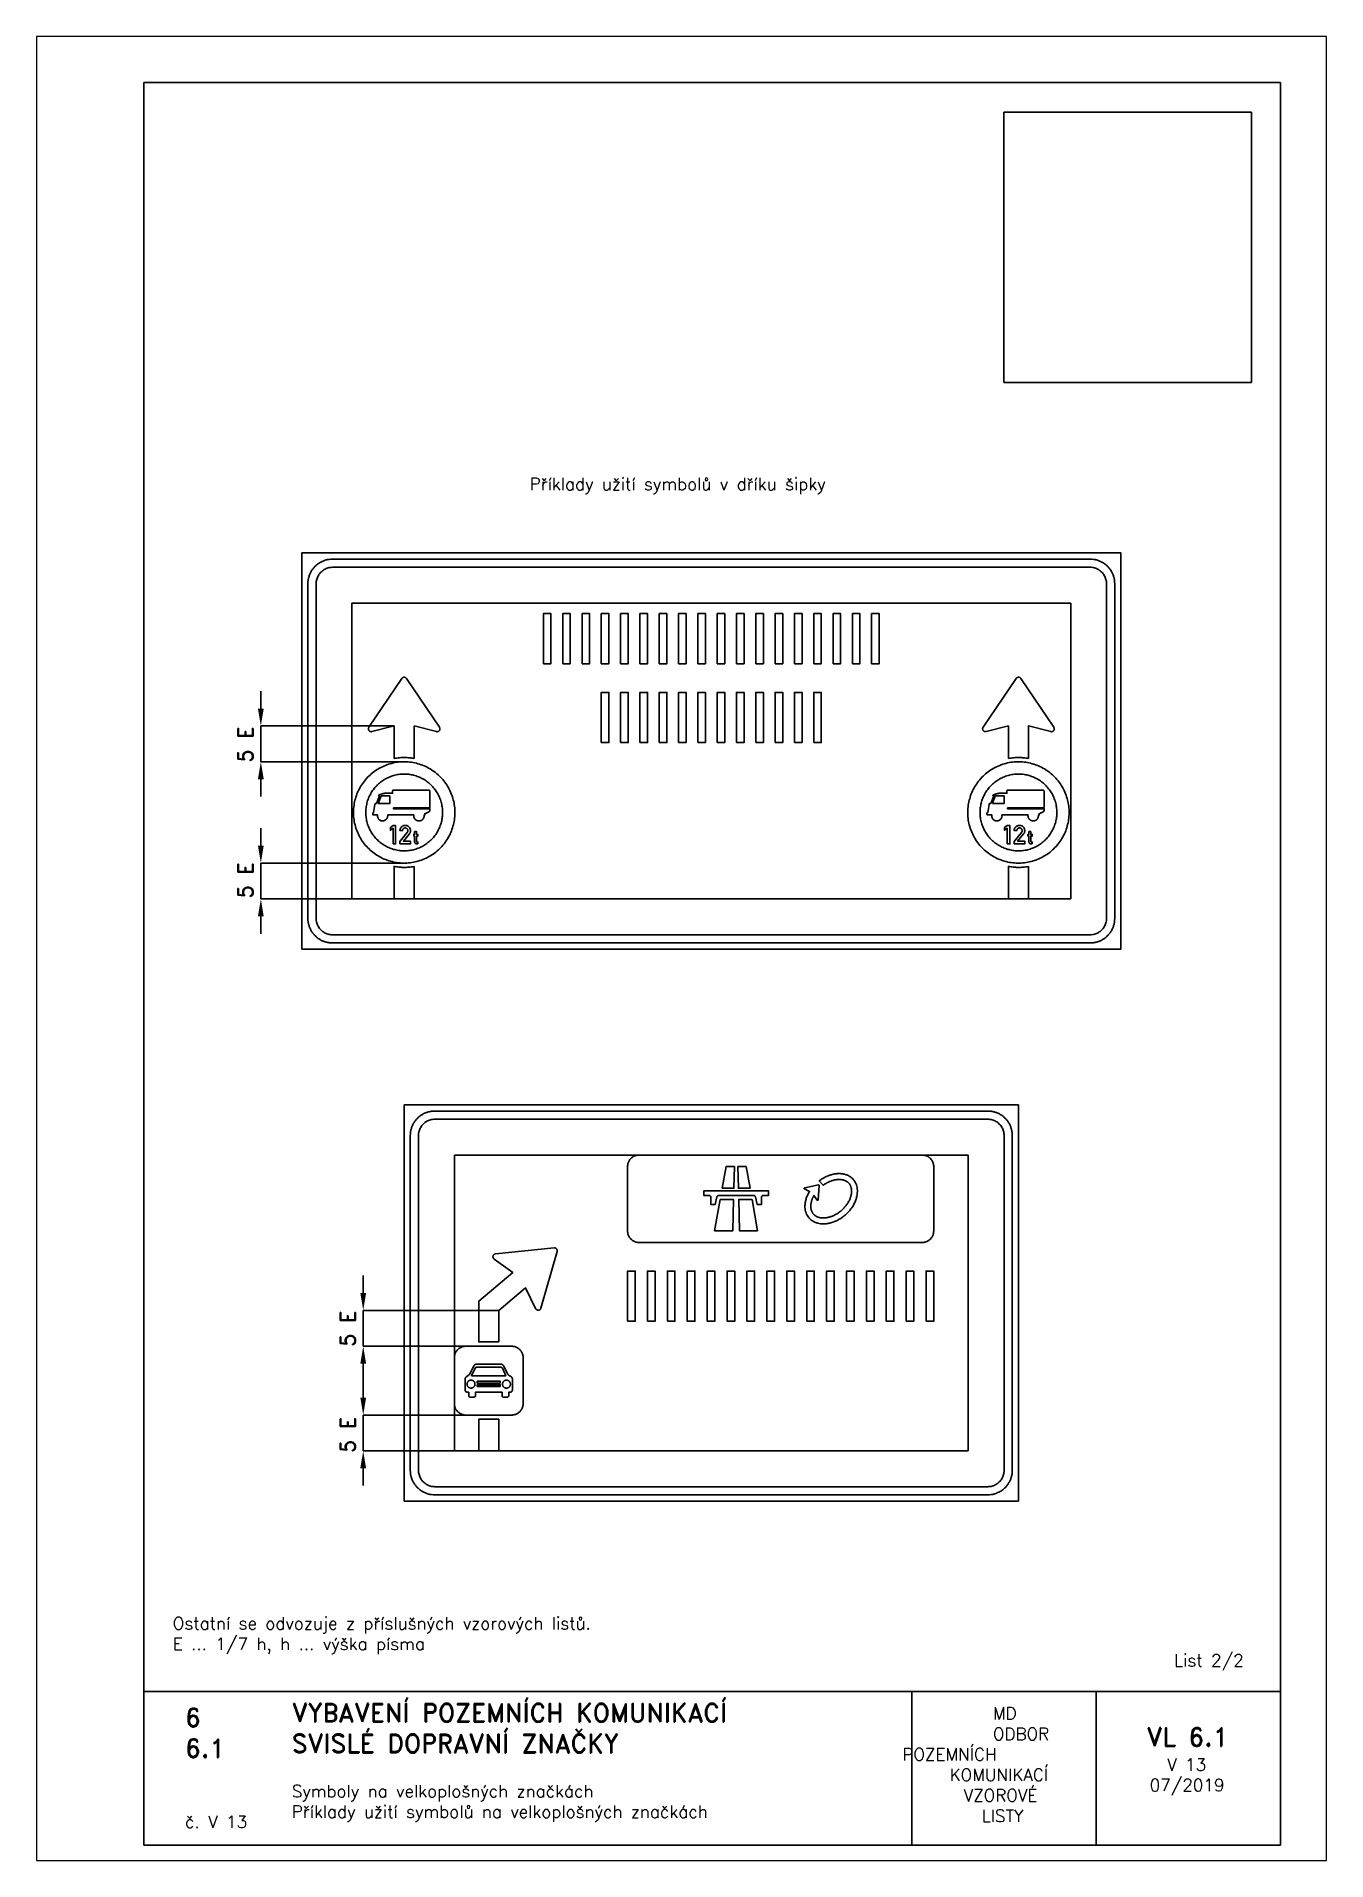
# Paper-space layout 'Přiklady-2' of a CAD drawing. Header units: millimetres. Extents: x 0 to 210, y 0 to 297.
# The model-space entities are those that its viewports show. They can reach past a viewport. Long polylines and large blocks are cut down to what shows.
import ezdxf

# ---------------------------------------------------------------- set-up
doc = ezdxf.new("R2010")
doc.units = ezdxf.units.MM
doc.header["$LTSCALE"] = 5
doc.linetypes.add('ČÁRKOVANÁX2', pattern=[1.5, 1, -0.5])
for name, color, linetype in [('Kóty', 2, 'Continuous'), ('Rozpiska', 7, 'Continuous'), ('Značka', 7, 'Continuous')]:
    doc.layers.add(name, color=color, linetype=linetype)
doc.layers.add('Rámeček', color=6, linetype='Continuous', plot=False)
doc.styles.get("Standard").update_dxf_attribs({"font": 'romand.shx', "height": 100})
picture_1 = doc.add_image_def('image2.png', size_in_pixel=(476, 520))

psp = doc.layouts.new('Přiklady-2')

# ---------------------------------------------------------------- texts
at = {"layer": 'Rozpiska', "color": 7, "attachment_point": 1}
for s, width, heights, insert, char_height in [('\\pi1.01866;Příklady užití symbolů v dříku šipky', 61.5611, [0], (79.27, 225.13), 2), ('Ostatní se odvozuje z příslušných vzorových listů.\\PE ... 1/7 h, h ... výška písma{\\H2.02381x; }', 134.0029, [0], (22.18, 39.62), 2), ('List 2/2', 13.9221, [0], (185.21, 33.59), 2), ('6', 149.0422, [0], (24.17, 24.77), 3), ('{\\C6;VYBAVENÍ POZEMNÍCH KOMUNIKACÍ\\P}SVISLÉ DOPRAVNÍ ZNAČKY{\\H1.34524x; }', 149.0422, [0], (41.56, 25.56), 3), ('\\pi14.7414;{\\C6;MD\\P\\pi2.36044;}ODBOR POZEMNÍCH{\\H1.57143x; }\\P\\pi7.69378;KOMUNIKACÍ{\\H1.5x; }\\P\\pi9.97949;{\\C6;VZOROVÉ\\H1.47619x; \\H0.67742x;\\P\\pi12.93187;LISTY\\H1.26984x; }', 33.1018, [0], (140.95, 24.95), 2), ('\\pi1.03113;{\\H1.5x;\\C6;VL 6.1\\P\\pi4.41206;\\H0.66667x;V 13\\H1.66666x; \\H0.6x;\\P\\pi1.5549;07/2019\\H1.80159x; }', 16.0623, [0], (179.66, 21.61), 2), ('6.1', 149.0422, [0], (24.17, 19.78), 3), ('{\\C6;Symboly na velkoplošných značkách\\P}Příklady užití symbolů na velkoplošných značkách{\\H1.83333x; }', 149.0422, [0], (41.56, 12.29), 2), ('{\\C6;č. V 13}', 18.3305, [2.67], (24.18, 7.3), 2)]:
    psp.add_mtext_dynamic_manual_height_columns(s, width=width, gutter_width=100, heights=heights, dxfattribs=dict(at, insert=insert, char_height=char_height))

msp = doc.modelspace()

# ---------------------------------------------------------------- texts
at = {"layer": 'Kóty', "char_height": 75, "attachment_point": 5, "rotation": 90}
for insert in [(870.8, 4585.1), (870.8, 3921.7), (1370.8, 1731.6), (1370.8, 1212.9)]:
    msp.add_mtext('\\A1;5 E', dxfattribs=dict(at, insert=insert))

# ---------------------------------------------------------------- linework, layer by layer
at = {"color": 5}
msp.add_lwpolyline([(2107.8, 1288.6), (2107.8, 1134.6), (2009.8, 1134.6), (2009.8, 1288.6), (2107.8, 1288.6)], dxfattribs=at)
at = {"layer": 'Kóty'}
for p, q in [((945.8, 4845.6), (945.8, 4760.6)), ((1596.8, 4675.6), (945.6, 4675.6)), ((1649, 4500.6), (945.6, 4500.6)), ((945.8, 4415.6), (945.8, 4330.6)), ((945.8, 4090.8), (945.8, 4175.8)), ((1658.7, 4005.8), (945.6, 4005.8)), ((1596.8, 3830.6), (945.6, 3830.6)), ((945.8, 3660.6), (945.8, 3745.6)), ((1445.8, 1905.6), (1445.8, 1990.6)), ((2107.7, 1820.6), (1445.6, 1820.6)), ((2027.7, 1645.6), (1445.6, 1645.6)), ((1445.8, 1560.6), (1445.8, 1475.6)), ((1445.8, 1394.6), (1445.8, 1479.6)), ((2027.7, 1309.6), (1445.6, 1309.6)), ((2027.7, 1134.6), (1445.6, 1134.6)), ((1445.8, 964.6), (1445.8, 1049.6))]:
    msp.add_line(p, q, dxfattribs=at)
for points in [[(945.8, 4500.6), (945.8, 4675.6)], [(945.8, 3830.6), (945.8, 4005.8)], [(1445.8, 1645.6), (1445.8, 1820.6)], [(1445.8, 1134.6), (1445.8, 1309.6)]]:
    msp.add_lwpolyline(points, dxfattribs=at)
for points in [[(931.6, 4760.6), (959.9, 4760.6), (945.8, 4675.6)], [(931.6, 4415.6), (959.9, 4415.6), (945.8, 4500.6)], [(931.6, 4090.8), (959.9, 4090.8), (945.8, 4005.8)], [(931.6, 3745.6), (959.9, 3745.6), (945.8, 3830.6)], [(1431.6, 1905.6), (1459.9, 1905.6), (1445.8, 1820.6)], [(1431.6, 1560.6), (1459.9, 1560.6), (1445.8, 1645.6)], [(1431.6, 1394.6), (1459.9, 1394.6), (1445.8, 1309.6)], [(1431.6, 1049.6), (1459.9, 1049.6), (1445.8, 1134.6)]]:
    msp.add_solid(points, dxfattribs=at)
at = {"layer": 'Značka', "color": 5}
for points in [[(1145.8, 3585.6), (1145.8, 5520.6), (5145.8, 5520.6), (5145.8, 3585.6), (1145.8, 3585.6)], [(2325.7, 4979.6), (2325.7, 5224.6), (2362.8, 5224.6), (2362.8, 4979.6), (2325.7, 4979.6)], [(2420, 4979.6), (2420, 5224.6), (2457.1, 5224.6), (2457.1, 4979.6), (2420, 4979.6)], [(2514.3, 4979.6), (2514.3, 5224.6), (2551.4, 5224.6), (2551.4, 4979.6), (2514.3, 4979.6)], [(2608.6, 4979.6), (2608.6, 5224.6), (2645.7, 5224.6), (2645.7, 4979.6), (2608.6, 4979.6)], [(2702.9, 4979.6), (2702.9, 5224.6), (2740, 5224.6), (2740, 4979.6), (2702.9, 4979.6)], [(2797.2, 4979.6), (2797.2, 5224.6), (2834.3, 5224.6), (2834.3, 4979.6), (2797.2, 4979.6)], [(2891.5, 4979.6), (2891.5, 5224.6), (2928.6, 5224.6), (2928.6, 4979.6), (2891.5, 4979.6)], [(2985.8, 4979.6), (2985.8, 5224.6), (3022.9, 5224.6), (3022.9, 4979.6), (2985.8, 4979.6)], [(3080.1, 4979.6), (3080.1, 5224.6), (3117.2, 5224.6), (3117.2, 4979.6), (3080.1, 4979.6)], [(3174.4, 4979.6), (3174.4, 5224.6), (3211.5, 5224.6), (3211.5, 4979.6), (3174.4, 4979.6)], [(3268.7, 4979.6), (3268.7, 5224.6), (3305.8, 5224.6), (3305.8, 4979.6), (3268.7, 4979.6)], [(3363, 4979.6), (3363, 5224.6), (3400.1, 5224.6), (3400.1, 4979.6), (3363, 4979.6)], [(3457.3, 4979.6), (3457.3, 5224.6), (3494.4, 5224.6), (3494.4, 4979.6), (3457.3, 4979.6)], [(3551.6, 4979.6), (3551.6, 5224.6), (3588.7, 5224.6), (3588.7, 4979.6), (3551.6, 4979.6)], [(3645.9, 4979.6), (3645.9, 5224.6), (3683, 5224.6), (3683, 4979.6), (3645.9, 4979.6)], [(3740.2, 4979.6), (3740.2, 5224.6), (3777.3, 5224.6), (3777.3, 4979.6), (3740.2, 4979.6)], [(3834.5, 4979.6), (3834.5, 5224.6), (3871.6, 5224.6), (3871.6, 4979.6), (3834.5, 4979.6)], [(3928.8, 4979.6), (3928.8, 5224.6), (3965.9, 5224.6), (3965.9, 4979.6), (3928.8, 4979.6)], [(2608.6, 4594.6), (2608.6, 4839.6), (2645.7, 4839.6), (2645.7, 4594.6), (2608.6, 4594.6)], [(2702.9, 4594.6), (2702.9, 4839.6), (2740, 4839.6), (2740, 4594.6), (2702.9, 4594.6)], [(2797.2, 4594.6), (2797.2, 4839.6), (2834.3, 4839.6), (2834.3, 4594.6), (2797.2, 4594.6)], [(2891.5, 4594.6), (2891.5, 4839.6), (2928.6, 4839.6), (2928.6, 4594.6), (2891.5, 4594.6)], [(2985.8, 4594.6), (2985.8, 4839.6), (3022.9, 4839.6), (3022.9, 4594.6), (2985.8, 4594.6)], [(3080.1, 4594.6), (3080.1, 4839.6), (3117.2, 4839.6), (3117.2, 4594.6), (3080.1, 4594.6)], [(3174.4, 4594.6), (3174.4, 4839.6), (3211.5, 4839.6), (3211.5, 4594.6), (3174.4, 4594.6)], [(3268.7, 4594.6), (3268.7, 4839.6), (3305.8, 4839.6), (3305.8, 4594.6), (3268.7, 4594.6)], [(3363, 4594.6), (3363, 4839.6), (3400.1, 4839.6), (3400.1, 4594.6), (3363, 4594.6)], [(3457.3, 4594.6), (3457.3, 4839.6), (3494.4, 4839.6), (3494.4, 4594.6), (3457.3, 4594.6)], [(3551.6, 4594.6), (3551.6, 4839.6), (3588.7, 4839.6), (3588.7, 4594.6), (3551.6, 4594.6)], [(3645.9, 4594.6), (3645.9, 4839.6), (3683, 4839.6), (3683, 4594.6), (3645.9, 4594.6)], [(1518.7, 4297.5), (1575.9, 4297.5), (1575.9, 4333.9), (1532.9, 4333.9), (1518.7, 4297.5)], [(4518.6, 4297.5), (4575.8, 4297.5), (4575.8, 4333.9), (4532.8, 4333.9), (4518.6, 4297.5)], [(1591.3, 4099.3), (1591.3, 4175.7), (1578.5, 4166), (1578.5, 4179.7), (1591.4, 4189.3), (1604.1, 4189.3), (1604.1, 4099.3), (1591.3, 4099.3)], [(4591.2, 4099.3), (4591.2, 4175.7), (4578.4, 4166), (4578.4, 4179.7), (4591.3, 4189.3), (4604, 4189.3), (4604, 4099.3), (4591.2, 4099.3)], [(1645.8, 889.6), (1645.8, 2824.6), (4645.8, 2824.6), (4645.8, 889.6), (1645.8, 889.6)], [(3198.9, 2417.2), (3256.2, 2417.2), (3258.9, 2523.6), (3217.6, 2523.6), (3198.9, 2417.2)], [(3335.3, 2417.2), (3278.1, 2417.2), (3275.3, 2523.6), (3316.6, 2523.6), (3335.3, 2417.2)], [(3162.1, 2208.6), (3250.7, 2208.6), (3254.7, 2362.1), (3189.2, 2362.1), (3162.1, 2208.6)], [(3372.1, 2208.6), (3283.5, 2208.6), (3279.5, 2362.1), (3345.1, 2362.1), (3372.1, 2208.6)], [(2736.8, 1767.6), (2736.8, 2012.5), (2774, 2012.5), (2774, 1767.6), (2736.8, 1767.6)], [(2834, 1767.6), (2834, 2012.5), (2871.2, 2012.5), (2871.2, 1767.6), (2834, 1767.6)], [(2931.2, 1767.6), (2931.2, 2012.5), (2968.4, 2012.5), (2968.4, 1767.6), (2931.2, 1767.6)], [(3028.4, 1767.6), (3028.4, 2012.5), (3065.6, 2012.5), (3065.6, 1767.6), (3028.4, 1767.6)], [(3125.6, 1767.6), (3125.6, 2012.5), (3162.8, 2012.5), (3162.8, 1767.6), (3125.6, 1767.6)], [(3222.8, 1767.6), (3222.8, 2012.5), (3260, 2012.5), (3260, 1767.6), (3222.8, 1767.6)], [(3320, 1767.6), (3320, 2012.5), (3357.2, 2012.5), (3357.2, 1767.6), (3320, 1767.6)], [(3417.2, 1767.6), (3417.2, 2012.5), (3454.4, 2012.5), (3454.4, 1767.6), (3417.2, 1767.6)], [(3514.4, 1767.6), (3514.4, 2012.5), (3551.6, 2012.5), (3551.6, 1767.6), (3514.4, 1767.6)], [(3611.6, 1767.6), (3611.6, 2012.5), (3648.8, 2012.5), (3648.8, 1767.6), (3611.6, 1767.6)], [(3708.8, 1767.6), (3708.8, 2012.5), (3746, 2012.5), (3746, 1767.6), (3708.8, 1767.6)], [(3806, 1767.6), (3806, 2012.5), (3843.2, 2012.5), (3843.2, 1767.6), (3806, 1767.6)], [(3903.2, 1767.6), (3903.2, 2012.5), (3940.4, 2012.5), (3940.4, 1767.6), (3903.2, 1767.6)], [(4000.4, 1767.6), (4000.4, 2012.5), (4037.6, 2012.5), (4037.6, 1767.6), (4000.4, 1767.6)], [(4097.6, 1767.6), (4097.6, 2012.5), (4134.8, 2012.5), (4134.8, 1767.6), (4097.6, 1767.6)], [(4194.8, 1767.6), (4194.8, 2012.5), (4231.9, 2012.5), (4231.9, 1767.6), (4194.8, 1767.6)], [(2114.9, 1465.8), (2114.9, 1474.5), (2002.6, 1474.5), (2002.6, 1465.8), (2114.9, 1465.8)], [(2114.9, 1449.1), (2114.9, 1457.3), (2002.6, 1457.3), (2002.6, 1449.1), (2114.9, 1449.1)]]:
    msp.add_lwpolyline(points, dxfattribs=at)
for points in [[(1295.8, 3615.6), (1295.3, 3615.6), (1294.8, 3615.6, -0.03218), (1279.3, 3616.7, -0.035443), (1264.1, 3619.8, -0.036267), (1249.4, 3624.8, -0.034421), (1235.5, 3631.8, -0.033721), (1222.6, 3640.4, -0.034085), (1210.9, 3650.7, -0.034209), (1200.6, 3662.4, -0.034229), (1192, 3675.3, -0.034044), (1185.1, 3689.2, -0.033412), (1180, 3703.9, -0.034127), (1176.8, 3719.1, -0.036745), (1175.8, 3734.6), (1175.8, 3735.1), (1175.8, 3735.6), (1175.8, 5370.6), (1175.8, 5371), (1175.8, 5371.5, -0.03218), (1176.9, 5387, -0.035443), (1180, 5402.2, -0.036267), (1185, 5417, -0.034421), (1192, 5430.8, -0.033721), (1200.6, 5443.8, -0.034085), (1210.9, 5455.4, -0.034209), (1222.6, 5465.7, -0.034229), (1235.5, 5474.3, -0.034044), (1249.4, 5481.3, -0.033412), (1264.1, 5486.3, -0.034127), (1279.3, 5489.5, -0.036745), (1294.8, 5490.6), (1295.3, 5490.6), (1295.8, 5490.6), (4995.8, 5490.6), (4996.2, 5490.6), (4996.7, 5490.6, -0.03218), (5012.2, 5489.5, -0.035443), (5027.4, 5486.3, -0.036267), (5042.2, 5481.3, -0.034421), (5056, 5474.3, -0.033721), (5069, 5465.7, -0.034085), (5080.6, 5455.4, -0.034209), (5090.9, 5443.8, -0.034229), (5099.5, 5430.8, -0.034044), (5106.5, 5417, -0.033412), (5111.5, 5402.2, -0.034127), (5114.7, 5387, -0.036745), (5115.8, 5371.5), (5115.8, 5371), (5115.8, 5370.6), (5115.8, 3735.6), (5115.8, 3735.1), (5115.8, 3734.6, -0.03218), (5114.7, 3719.1, -0.035443), (5111.5, 3703.9, -0.036267), (5106.5, 3689.2, -0.034421), (5099.5, 3675.3, -0.033721), (5090.9, 3662.4, -0.034085), (5080.6, 3650.7, -0.034209), (5069, 3640.4, -0.034229), (5056, 3631.8, -0.034044), (5042.2, 3624.9, -0.033412), (5027.4, 3619.8, -0.034127), (5012.2, 3616.6, -0.036745), (4996.7, 3615.6), (4996.2, 3615.6), (4995.8, 3615.6), (1295.8, 3615.6)], [(1295.8, 3655.6), (4995.8, 3655.6), (4996.1, 3655.6), (4996.4, 3655.6, 0.03218), (5006.7, 3656.3, 0.035443), (5016.9, 3658.4, 0.036267), (5026.7, 3661.7, 0.034421), (5036, 3666.4, 0.033721), (5044.6, 3672.1, 0.034085), (5052.3, 3679, 0.034209), (5059.2, 3686.8, 0.034229), (5065, 3695.4, 0.034044), (5069.6, 3704.7, 0.033412), (5072.9, 3714.5, 0.034127), (5075.1, 3724.6, 0.036745), (5075.8, 3734.9), (5075.8, 3735.3), (5075.8, 3735.6), (5075.8, 5370.6), (5075.8, 5370.9), (5075.8, 5371.2, 0.03218), (5075.1, 5381.5, 0.035443), (5072.9, 5391.7, 0.036267), (5069.6, 5401.5, 0.034421), (5065, 5410.8, 0.033721), (5059.2, 5419.4, 0.034085), (5052.3, 5427.1, 0.034209), (5044.6, 5434, 0.034229), (5036, 5439.8, 0.034044), (5026.7, 5444.4, 0.033412), (5016.9, 5447.7, 0.034127), (5006.7, 5449.9, 0.036745), (4996.4, 5450.6), (4996.1, 5450.6), (4995.8, 5450.6), (1295.8, 5450.6), (1295.5, 5450.6), (1295.1, 5450.6, 0.03218), (1284.8, 5449.9, 0.035443), (1274.7, 5447.7, 0.036267), (1264.9, 5444.4, 0.034421), (1255.6, 5439.8, 0.033721), (1247, 5434, 0.034085), (1239.2, 5427.1, 0.034209), (1232.3, 5419.4, 0.034229), (1226.6, 5410.8, 0.034044), (1222, 5401.5, 0.033412), (1218.6, 5391.7, 0.034127), (1216.5, 5381.5, 0.036745), (1215.8, 5371.2), (1215.8, 5370.9), (1215.8, 5370.6), (1215.8, 3735.6), (1215.8, 3735.3), (1215.8, 3734.9, 0.03218), (1216.5, 3724.6, 0.035443), (1218.6, 3714.5, 0.036267), (1221.9, 3704.7, 0.034421), (1226.6, 3695.4, 0.033721), (1232.3, 3686.8, 0.034085), (1239.2, 3679, 0.034209), (1247, 3672.1, 0.034229), (1255.6, 3666.4, 0.034044), (1264.9, 3661.8, 0.033412), (1274.7, 3658.4, 0.034127), (1284.8, 3656.3, 0.036745), (1295.1, 3655.6), (1295.5, 3655.6), (1295.8, 3655.6)], [(1596.8, 4517.2), (1596.8, 4675.6), (1488.3, 4648, -0.003292), (1487.6, 4647.9, -0.009875), (1486.9, 4647.7, -0.051458), (1484.3, 4647.6, -0.051575), (1481.6, 4648, -0.064177), (1478.4, 4649.1, -0.064129), (1475.6, 4651, -0.063999), (1473.3, 4653.5, -0.063877), (1471.8, 4656.5, -0.06353), (1470.9, 4659.8, -0.062356), (1470.9, 4663.1, -0.051628), (1471.4, 4665.8, -0.056307), (1472.5, 4668.3, -0.011232), (1472.9, 4668.8, -0.003745), (1473.2, 4669.4), (1634.2, 4907.4, -0.003326), (1634.6, 4908, -0.009977), (1635, 4908.5, -0.052005), (1637, 4910.4, -0.052132), (1639.3, 4911.9, -0.064833), (1642.4, 4913.2, -0.065057), (1645.8, 4913.6, -0.064742), (1649.2, 4913.2, -0.063117), (1652.4, 4911.9, -0.052134), (1654.7, 4910.5, -0.056935), (1656.6, 4908.5, -0.011366), (1657, 4908), (1657.4, 4907.4), (1818.4, 4669.4), (1818.8, 4668.8, -0.009875), (1819.1, 4668.3, -0.051458), (1820.2, 4665.8, -0.051575), (1820.7, 4663.1, -0.064177), (1820.7, 4659.8, -0.064129), (1819.9, 4656.5, -0.063999), (1818.3, 4653.5, -0.063877), (1816, 4651, -0.06353), (1813.2, 4649.1, -0.062356), (1810.1, 4648, -0.051628), (1807.4, 4647.6, -0.056307), (1804.7, 4647.7, -0.011232), (1804, 4647.9), (1803.4, 4648), (1694.8, 4675.6), (1694.8, 4517, 0.00786), (1672.1, 4520, 0.023855), (1649.3, 4521.6, 0.027518), (1623.1, 4520.3, 0.009051), (1596.8, 4517.2)], [(4596.7, 4517.2), (4596.7, 4675.6), (4488.2, 4648, -0.003292), (4487.5, 4647.9, -0.009875), (4486.9, 4647.7, -0.051458), (4484.2, 4647.6, -0.051575), (4481.5, 4648, -0.064177), (4478.3, 4649.1, -0.064129), (4475.5, 4651, -0.063999), (4473.3, 4653.5, -0.063877), (4471.7, 4656.5, -0.06353), (4470.8, 4659.8, -0.062356), (4470.8, 4663.1, -0.051628), (4471.4, 4665.8, -0.056307), (4472.4, 4668.3, -0.011232), (4472.8, 4668.8, -0.003745), (4473.1, 4669.4), (4634.1, 4907.4, -0.003326), (4634.5, 4908, -0.009977), (4635, 4908.5, -0.052005), (4636.9, 4910.4, -0.052132), (4639.2, 4911.9, -0.064833), (4642.3, 4913.2, -0.065057), (4645.7, 4913.6, -0.064742), (4649.1, 4913.2, -0.063117), (4652.3, 4911.9, -0.052134), (4654.6, 4910.5, -0.056935), (4656.5, 4908.5, -0.011366), (4656.9, 4908), (4657.3, 4907.4), (4818.3, 4669.4), (4818.7, 4668.8, -0.009875), (4819, 4668.3, -0.051458), (4820.1, 4665.8, -0.051575), (4820.6, 4663.1, -0.064177), (4820.6, 4659.8, -0.064129), (4819.8, 4656.5, -0.063999), (4818.2, 4653.5, -0.063877), (4815.9, 4651, -0.06353), (4813.2, 4649.1, -0.062356), (4810, 4648, -0.051628), (4807.3, 4647.6, -0.056307), (4804.6, 4647.7, -0.011232), (4803.9, 4647.9), (4803.3, 4648), (4694.7, 4675.6), (4694.7, 4517, 0.00786), (4672, 4520, 0.023855), (4649.2, 4521.6, 0.027518), (4623, 4520.3, 0.009051), (4596.7, 4517.2)], [(1692.5, 4240.7), (1565.3, 4240.7), (1565.3, 4240.7), (1565.3, 4240.6), (1565.3, 4240.3), (1565.3, 4239.9), (1565.3, 4239.6), (1565.3, 4239.3), (1565.4, 4238.9), (1565.4, 4238.6), (1565.4, 4238.4), (1565.4, 4238.1), (1565.4, 4237.8), (1565.4, 4237.5), (1565.4, 4237.5), (1565.4, 4237.4), (1565.4, 4237.3), (1565.4, 4237.1), (1565.4, 4236.7), (1565.4, 4236.3, -0.007755), (1565.3, 4235.4, -0.008205), (1565.2, 4234.5, -0.011512), (1565.1, 4233.2, -0.012022), (1564.9, 4232, -0.012346), (1564.6, 4230.8, -0.012488), (1564.3, 4229.6, -0.010883), (1564, 4228.7, -0.012605), (1563.7, 4227.7, -0.014123), (1563.2, 4226.6, -0.008699), (1562.6, 4225.5, -0.008712), (1562.1, 4224.4, -0.014552), (1561.5, 4223.4, -0.013654), (1561, 4222.5, -0.011883), (1560.4, 4221.7, -0.011163), (1559.8, 4220.9, -0.011452), (1559.1, 4220.2, -0.009503), (1558.6, 4219.6, -0.009962), (1558, 4219, -0.011241), (1557.3, 4218.3, -0.008228), (1556.5, 4217.7, -0.009527), (1555.6, 4217, -0.013117), (1554.7, 4216.3, -0.011801), (1553.9, 4215.8, -0.010583), (1553.1, 4215.3, -0.010047), (1552.2, 4214.8, -0.010176), (1551.4, 4214.4, -0.008361), (1550.7, 4214.1, -0.008698), (1550, 4213.8, -0.00986), (1549.1, 4213.4, -0.007399), (1548.2, 4213.1, -0.008852), (1547.1, 4212.8, -0.011909), (1546, 4212.5, -0.01073), (1545.1, 4212.3, -0.009815), (1544.1, 4212.1, -0.009448), (1543.2, 4212, -0.009617), (1542.2, 4211.9, -0.007985), (1541.5, 4211.9, -0.008433), (1540.7, 4211.8, -0.009582), (1539.8, 4211.8, -0.007079), (1538.8, 4211.9, -0.008623), (1537.7, 4211.9, -0.012024), (1536.6, 4212, -0.011026), (1535.7, 4212.2, -0.010222), (1534.7, 4212.3, -0.009986), (1533.8, 4212.5, -0.010306), (1532.9, 4212.8, -0.008673), (1532.2, 4213, -0.009271), (1531.5, 4213.2, -0.010656), (1530.6, 4213.6, -0.007992), (1529.7, 4214, -0.009943), (1528.7, 4214.4, -0.013695), (1527.7, 4215, -0.012492), (1526.9, 4215.4, -0.011529), (1526.1, 4216, -0.011221), (1525.3, 4216.5, -0.011568), (1524.6, 4217.1, -0.00974), (1524, 4217.6, -0.010465), (1523.4, 4218.1, -0.011994), (1522.7, 4218.8, -0.008931), (1522.1, 4219.5, -0.009683), (1521.4, 4220.3, -0.013089), (1520.8, 4221.1, -0.01166), (1520.3, 4221.7, -0.010345), (1519.8, 4222.5, -0.009715), (1519.4, 4223.2, -0.009729), (1519, 4223.9, -0.007898), (1518.7, 4224.5, -0.008099), (1518.4, 4225.2, -0.009106), (1518.1, 4226, -0.006784), (1517.7, 4226.7, -0.010255), (1517.3, 4228, -0.013261), (1516.9, 4229.3, -0.01187), (1516.6, 4230.4, -0.011015), (1516.4, 4231.4, -0.010456), (1516.2, 4232.5, -0.010192), (1516.1, 4233.6, -0.008999), (1516, 4234.5, -0.010945), (1515.9, 4235.4, -0.010638), (1515.9, 4236.5, -0.002176), (1515.9, 4237.6), (1515.9, 4238), (1516, 4238.4), (1516, 4238.7), (1516, 4239), (1516, 4239.3), (1516, 4239.6), (1516, 4239.8), (1516, 4240.1), (1516.1, 4240.3), (1516.1, 4240.6), (1516.1, 4240.7), (1516.1, 4240.7), (1496.6, 4240.7), (1496.6, 4240.7), (1496.6, 4240.7), (1496.5, 4240.7), (1496.5, 4240.7), (1496.5, 4240.7), (1496.4, 4240.7), (1496.4, 4240.7), (1496.4, 4240.7), (1496.4, 4240.7), (1496.3, 4240.7), (1496.3, 4240.7), (1496.3, 4240.7), (1496.1, 4240.7), (1495.9, 4240.7), (1495.7, 4240.7), (1495.5, 4240.7), (1495.3, 4240.7), (1495.2, 4240.8), (1495, 4240.8), (1494.9, 4240.8), (1494.7, 4240.8), (1494.5, 4240.8), (1494.4, 4240.9), (1494.3, 4240.9), (1494.2, 4240.9), (1494.1, 4241), (1494, 4241), (1493.9, 4241), (1493.8, 4241), (1493.7, 4241.1), (1493.6, 4241.1), (1493.6, 4241.2), (1493.5, 4241.2), (1493.4, 4241.2), (1493.3, 4241.3), (1493.3, 4241.3), (1493.2, 4241.3), (1493.2, 4241.4), (1493.1, 4241.4), (1493.1, 4241.4), (1493, 4241.5), (1493, 4241.5), (1492.9, 4241.6), (1492.9, 4241.6), (1492.8, 4241.6), (1492.8, 4241.7), (1492.7, 4241.7), (1492.7, 4241.8), (1492.7, 4241.8), (1492.6, 4241.9), (1492.6, 4241.9), (1492.6, 4242), (1492.5, 4242), (1492.5, 4242.1), (1492.5, 4242.1), (1492.4, 4242.2), (1492.4, 4242.3), (1492.4, 4242.3), (1492.3, 4242.4), (1492.3, 4242.4), (1492.3, 4242.5), (1492.3, 4242.5), (1492.3, 4242.6), (1492.2, 4242.6), (1492.2, 4242.7), (1492.2, 4242.8), (1492.2, 4242.8), (1492.2, 4242.9), (1492.2, 4242.9), (1492.2, 4243), (1492.1, 4243), (1492.1, 4243.1), (1492.1, 4243.2), (1492.1, 4243.2), (1492.1, 4243.3), (1492.1, 4243.4), (1492.1, 4243.4), (1492.1, 4243.5), (1492.1, 4243.6), (1492.1, 4243.6), (1492.1, 4243.7), (1492.1, 4243.8), (1492.1, 4243.8), (1492.1, 4243.8), (1492.1, 4243.8), (1492.1, 4243.9), (1492.1, 4243.9), (1492.1, 4243.9), (1492.1, 4243.9), (1492.1, 4243.9), (1492.1, 4243.9), (1492.1, 4244), (1492.1, 4244), (1492.1, 4244.1), (1492.1, 4244.2), (1492.1, 4244.4), (1492.1, 4244.7), (1492.1, 4245), (1492.1, 4245.5), (1492.1, 4245.9), (1492.1, 4246.3), (1492.1, 4246.8), (1492.1, 4247.1), (1492.1, 4247.5), (1492.1, 4247.9), (1492.1, 4248.4), (1492.1, 4248.6), (1492.1, 4248.7), (1492.1, 4248.9), (1492.1, 4249), (1492.1, 4249.2), (1492.1, 4249.4), (1492.1, 4249.5), (1492.2, 4249.6), (1492.2, 4249.7), (1492.2, 4249.9), (1492.3, 4250), (1492.3, 4250.1), (1492.3, 4250.2), (1492.3, 4250.3), (1492.4, 4250.4), (1492.4, 4250.5), (1492.4, 4250.5), (1492.5, 4250.6), (1492.5, 4250.7), (1492.5, 4250.8), (1492.6, 4250.8, -0.009222), (1492.6, 4250.9), (1492.7, 4251, -0.008298), (1492.7, 4251.1, -0.008246), (1492.8, 4251.1, -0.008646), (1492.8, 4251.2, -0.007457), (1492.9, 4251.2, -0.008233), (1492.9, 4251.3, -0.009391), (1493, 4251.3, -0.006589), (1493, 4251.4, -0.007624), (1493.1, 4251.5, -0.010647), (1493.2, 4251.5, -0.009557), (1493.2, 4251.6, -0.008394), (1493.3, 4251.6, -0.007869), (1493.3, 4251.7, -0.007948), (1493.4, 4251.7), (1493.5, 4251.8), (1493.5, 4251.8), (1493.6, 4251.8), (1493.7, 4251.9), (1493.7, 4251.9), (1493.8, 4252), (1493.9, 4252), (1494, 4252), (1494.1, 4252.1), (1494.2, 4252.1), (1494.2, 4252.1), (1494.3, 4252.1), (1494.4, 4252.2), (1494.5, 4252.2), (1494.5, 4252.2), (1494.6, 4252.2), (1494.7, 4252.2), (1494.7, 4252.2), (1494.8, 4252.2), (1494.8, 4252.2), (1494.9, 4252.3), (1494.9, 4252.3), (1495, 4252.3), (1495, 4252.3), (1495.1, 4252.3), (1495.2, 4252.3), (1495.3, 4252.3), (1495.4, 4252.3), (1495.5, 4252.3), (1495.5, 4252.3), (1495.6, 4252.3), (1495.7, 4252.3), (1495.8, 4252.3), (1495.9, 4252.3), (1495.9, 4252.3), (1495.9, 4252.3), (1495.9, 4252.3), (1496, 4252.3), (1496, 4252.3), (1496, 4252.3), (1496.1, 4252.3), (1496.1, 4252.3), (1496.1, 4252.3), (1496.1, 4252.3), (1496.1, 4252.3), (1496.1, 4252.4), (1502.6, 4292.2), (1502.6, 4292.2), (1502.6, 4292.2), (1502.6, 4292.2), (1502.6, 4292.2), (1502.6, 4292.3), (1502.6, 4292.3), (1502.6, 4292.4), (1502.6, 4292.4), (1502.6, 4292.5), (1502.7, 4292.6), (1502.7, 4292.6), (1502.7, 4292.7), (1502.7, 4292.7), (1502.7, 4292.8), (1502.7, 4292.9), (1502.7, 4292.9), (1502.7, 4292.9), (1502.7, 4292.9), (1502.8, 4293), (1502.8, 4293.1), (1502.8, 4293.2), (1502.9, 4293.4, -0.005076), (1503, 4293.6, -0.009313), (1503.1, 4293.9, -0.01259), (1503.3, 4294.2, -0.015253), (1503.4, 4294.5, -0.017813), (1503.6, 4294.8, -0.015508), (1503.8, 4295, -0.015123), (1503.9, 4295.2, -0.017391), (1504.1, 4295.4, -0.01842), (1504.3, 4295.6), (1504.4, 4295.6), (1504.4, 4295.7), (1504.4, 4295.7), (1504.4, 4295.7), (1504.4, 4295.7), (1504.4, 4295.7), (1504.4, 4295.7), (1504.5, 4295.7), (1504.5, 4295.7), (1504.5, 4295.7), (1504.5, 4295.7), (1504.5, 4295.7), (1504.5, 4295.7), (1504.5, 4295.7), (1504.6, 4295.8), (1504.6, 4295.8, -0.010254), (1504.8, 4295.9, -0.008922), (1504.9, 4296, -0.020091), (1505.3, 4296.2, -0.017938), (1505.7, 4296.4, -0.021404), (1506.2, 4296.6, -0.017376), (1506.8, 4296.8, -0.014701), (1507.4, 4297, -0.012686), (1508, 4297.1, -0.00864), (1508.4, 4297.2, -0.007504), (1508.9, 4297.2, -0.007064), (1509.4, 4297.3, -0.007173), (1509.9, 4297.3), (1509.9, 4297.3), (1510, 4297.3), (1510, 4297.3), (1510, 4297.3), (1510.1, 4297.3), (1510.1, 4297.3), (1510.1, 4297.3), (1510.2, 4297.3), (1510.2, 4297.3), (1510.3, 4297.3), (1510.3, 4297.3), (1510.4, 4297.3), (1510.4, 4297.3), (1510.5, 4297.3), (1510.5, 4297.3), (1510.6, 4297.3), (1510.6, 4297.3), (1510.6, 4297.3), (1525, 4334.1), (1525, 4334.1), (1525, 4334.1), (1524.9, 4334.1), (1524.9, 4334.1), (1524.9, 4334.1), (1524.8, 4334.1), (1524.8, 4334.1), (1524.8, 4334.1), (1524.8, 4334.1), (1524.7, 4334.1), (1524.7, 4334.1), (1524.7, 4334.1), (1524.5, 4334.1), (1524.3, 4334.1), (1524.1, 4334.1), (1524, 4334.2), (1523.8, 4334.2), (1523.6, 4334.2), (1523.5, 4334.2), (1523.4, 4334.3), (1523.2, 4334.3), (1523.1, 4334.4), (1522.9, 4334.4), (1522.8, 4334.5), (1522.7, 4334.5), (1522.6, 4334.6), (1522.5, 4334.6), (1522.4, 4334.7), (1522.3, 4334.7), (1522.2, 4334.8), (1522.1, 4334.9), (1522, 4334.9), (1522, 4335), (1521.9, 4335), (1521.9, 4335.1), (1521.8, 4335.2), (1521.8, 4335.2), (1521.7, 4335.3), (1521.7, 4335.3), (1521.6, 4335.4), (1521.6, 4335.4), (1521.5, 4335.5), (1521.5, 4335.6), (1521.5, 4335.6), (1521.4, 4335.7), (1521.4, 4335.8), (1521.4, 4335.8), (1521.4, 4335.9), (1521.4, 4335.9), (1521.3, 4336), (1521.3, 4336.1), (1521.3, 4336.1), (1521.3, 4336.2), (1521.3, 4336.3), (1521.3, 4336.4), (1521.3, 4336.4), (1521.3, 4336.5), (1521.3, 4336.6), (1521.4, 4336.6), (1521.4, 4336.7), (1521.4, 4336.8), (1521.4, 4336.8), (1521.5, 4336.9, -0.015549), (1521.5, 4337, -0.013294), (1521.5, 4337.1, -0.011222), (1521.6, 4337.2, -0.010032), (1521.6, 4337.2, -0.009659), (1521.7, 4337.3, -0.007391), (1521.7, 4337.4, -0.006974), (1521.8, 4337.4, -0.00764), (1521.8, 4337.5, -0.005963), (1521.9, 4337.6, -0.008977), (1522, 4337.7, -0.010811), (1522.1, 4337.8, -0.009097), (1522.1, 4337.8, -0.007764), (1522.2, 4337.9, -0.006936), (1522.3, 4338, -0.00659), (1522.4, 4338.1, -0.005061), (1522.5, 4338.1), (1522.6, 4338.2, -0.005162), (1522.7, 4338.2), (1522.7, 4338.3, -0.006772), (1523, 4338.4, -0.009296), (1523.2, 4338.6, -0.008133), (1523.4, 4338.7, -0.006832), (1523.5, 4338.7, -0.006098), (1523.7, 4338.8, -0.005936), (1523.9, 4338.9), (1524.1, 4339), (1524.2, 4339.1), (1524.4, 4339.1), (1524.6, 4339.2), (1524.7, 4339.2), (1524.7, 4339.3), (1524.8, 4339.3), (1524.8, 4339.3), (1524.9, 4339.3), (1524.9, 4339.3), (1525, 4339.3), (1525, 4339.4), (1525.1, 4339.4), (1525.1, 4339.4), (1525.2, 4339.4), (1525.2, 4339.4), (1525.3, 4339.4), (1525.3, 4339.5), (1525.4, 4339.5), (1525.4, 4339.5), (1525.5, 4339.5), (1525.5, 4339.5), (1525.5, 4339.5), (1525.6, 4339.5), (1525.7, 4339.6), (1525.8, 4339.6), (1525.9, 4339.7), (1526, 4339.7), (1526.1, 4339.7), (1526.2, 4339.8), (1526.2, 4339.8), (1526.3, 4339.8), (1526.4, 4339.9), (1526.5, 4339.9), (1526.9, 4340), (1527.2, 4340.2), (1527.5, 4340.3), (1527.8, 4340.4), (1528.1, 4340.5), (1528.4, 4340.6), (1528.6, 4340.7), (1528.9, 4340.8), (1529.1, 4340.9), (1529.4, 4341), (1530, 4341.2), (1530.6, 4341.5), (1531.1, 4341.6), (1531.6, 4341.8), (1532.1, 4342), (1532.6, 4342.2), (1533, 4342.3), (1533.4, 4342.5), (1533.9, 4342.6), (1534.5, 4342.8), (1535.2, 4343.1, -0.002233), (1535.9, 4343.3), (1536.5, 4343.5), (1537.1, 4343.7), (1537.7, 4343.9), (1538.3, 4344), (1538.8, 4344.2), (1539.3, 4344.3), (1539.9, 4344.5), (1540.5, 4344.6), (1541.2, 4344.8, -0.002519), (1541.8, 4344.9), (1542.4, 4345.1), (1542.9, 4345.2), (1543.5, 4345.3), (1544, 4345.4), (1544.4, 4345.5), (1544.9, 4345.6), (1545.4, 4345.7), (1546, 4345.8), (1546.7, 4345.9), (1547.5, 4346.1), (1548.1, 4346.2), (1548.7, 4346.3, -0.003142), (1549.3, 4346.3, -0.003783), (1549.9, 4346.4), (1550.4, 4346.5), (1550.9, 4346.5, -0.004227), (1551.5, 4346.6, -0.005192), (1552, 4346.6), (1552.1, 4346.6), (1552.2, 4346.6), (1552.2, 4346.6), (1552.2, 4346.6), (1552.2, 4346.6), (1552.3, 4346.6), (1552.4, 4346.6), (1552.4, 4346.6), (1552.6, 4346.6), (1552.7, 4346.6), (1552.8, 4346.7), (1552.9, 4346.7), (1553, 4346.7), (1553.1, 4346.7), (1553.2, 4346.7), (1553.3, 4346.7), (1553.3, 4346.7), (1553.3, 4346.7), (1589.5, 4346.7), (1589.5, 4357.1), (1589.5, 4357.1), (1589.5, 4357.1), (1589.5, 4357.2), (1589.5, 4357.2), (1589.5, 4357.3), (1589.5, 4357.3), (1589.5, 4357.3), (1589.5, 4357.4), (1589.5, 4357.4), (1589.5, 4357.4), (1589.5, 4357.5), (1589.5, 4357.5), (1589.5, 4357.7), (1589.5, 4357.9), (1589.5, 4358.1), (1589.5, 4358.3), (1589.5, 4358.5), (1589.6, 4358.7), (1589.6, 4358.8), (1589.6, 4359), (1589.7, 4359.1), (1589.7, 4359.3), (1589.7, 4359.5), (1589.8, 4359.6), (1589.8, 4359.7), (1589.9, 4359.8), (1589.9, 4359.9), (1589.9, 4360), (1590, 4360.1), (1590, 4360.1, -0.00904), (1590.1, 4360.2), (1590.1, 4360.3), (1590.2, 4360.4, -0.009052), (1590.2, 4360.5, -0.008496), (1590.3, 4360.5, -0.008094), (1590.3, 4360.6, -0.008033), (1590.3, 4360.7, -0.008363), (1590.4, 4360.7, -0.007184), (1590.4, 4360.8, -0.007945), (1590.5, 4360.8, -0.008996), (1590.5, 4360.9, -0.006185), (1590.6, 4360.9, -0.007237), (1590.7, 4361, -0.010324), (1590.7, 4361.1, -0.009289), (1590.8, 4361.1, -0.008102), (1590.9, 4361.1, -0.007554), (1590.9, 4361.2), (1591, 4361.2), (1591.1, 4361.3), (1591.1, 4361.3), (1591.2, 4361.3), (1591.2, 4361.4, -0.008826), (1591.4, 4361.4, -0.010294), (1591.5, 4361.5), (1591.6, 4361.5), (1591.7, 4361.5), (1591.8, 4361.6), (1591.9, 4361.6), (1591.9, 4361.6), (1592, 4361.6), (1592.1, 4361.7), (1592.2, 4361.7), (1592.3, 4361.7), (1592.4, 4361.7), (1592.5, 4361.7), (1592.6, 4361.7), (1592.7, 4361.8), (1592.7, 4361.8), (1592.8, 4361.8), (1592.9, 4361.8), (1593, 4361.8), (1593, 4361.8), (1593.2, 4361.8), (1593.4, 4361.8), (1593.5, 4361.8), (1593.6, 4361.8), (1593.7, 4361.8), (1593.9, 4361.8), (1594, 4361.8), (1594.1, 4361.8), (1594.2, 4361.8), (1594.3, 4361.8), (1594.3, 4361.8), (1594.3, 4361.8), (1767, 4361.8), (1767.1, 4361.8), (1767.2, 4361.8, -0.050327), (1767.8, 4361.7, -0.055281), (1768.4, 4361.5, -0.049392), (1768.9, 4361.2, -0.042099), (1769.3, 4360.8, -0.041536), (1769.7, 4360.3, -0.03685), (1770, 4359.8, -0.030341), (1770.3, 4359.2, -0.026823), (1770.5, 4358.7, -0.028121), (1770.6, 4358.1, -0.032382), (1770.6, 4357.5), (1770.6, 4357.4), (1770.6, 4357.3), (1770.6, 4357.3), (1770.6, 4356.1), (1770.6, 4354.9), (1770.6, 4352.6), (1770.6, 4350.2), (1770.6, 4344.4), (1770.6, 4338.5), (1770.6, 4330.7), (1770.6, 4322.9), (1770.6, 4315.2), (1770.6, 4307.4), (1770.6, 4301.1), (1770.6, 4294.9), (1770.6, 4288.3), (1770.6, 4281.6), (1770.6, 4280.5), (1770.6, 4279.3), (1770.6, 4279.3), (1770.6, 4279.2), (1770.6, 4279.2), (1770.6, 4279.1), (1770.6, 4279), (1770.6, 4278.9), (1770.6, 4278.7), (1770.6, 4278.6), (1770.6, 4278.4), (1770.6, 4278.2), (1770.6, 4278.1), (1770.6, 4278), (1770.5, 4277.8), (1770.5, 4277.7), (1770.5, 4277.5), (1770.4, 4277.4), (1770.4, 4277.3), (1770.4, 4277.3), (1770.3, 4277.2), (1770.3, 4277.1), (1770.3, 4277), (1770.3, 4276.9), (1770.2, 4276.9), (1770.2, 4276.8), (1770.1, 4276.7, -0.011455), (1770.1, 4276.6, -0.010616), (1770, 4276.5, -0.009527), (1770, 4276.4, -0.009111), (1769.9, 4276.4, -0.00934), (1769.8, 4276.3, -0.00782), (1769.8, 4276.2, -0.008327), (1769.8, 4276.2, -0.009386), (1769.7, 4276.1, -0.006669), (1769.6, 4276.1, -0.008828), (1769.5, 4276, -0.012493), (1769.4, 4275.9, -0.011089), (1769.4, 4275.9, -0.009392), (1769.3, 4275.8, -0.008496), (1769.2, 4275.8, -0.008358), (1769.1, 4275.7), (1769, 4275.7), (1769, 4275.6), (1768.9, 4275.6), (1768.8, 4275.5), (1768.7, 4275.5, -0.009686), (1768.5, 4275.4), (1768.4, 4275.4), (1768.3, 4275.4), (1768.2, 4275.3), (1768.1, 4275.3), (1768, 4275.3), (1767.9, 4275.2), (1767.7, 4275.2), (1767.6, 4275.2), (1767.4, 4275.2), (1767.2, 4275.1), (1767, 4275.1), (1766.8, 4275.1), (1766.6, 4275.1), (1766.4, 4275.1), (1766.2, 4275), (1766.1, 4275), (1765.9, 4275), (1765.7, 4275), (1765.6, 4275), (1765.6, 4275), (1765.5, 4275), (1765.5, 4275), (1765.5, 4275), (1765.4, 4275), (1765.4, 4275), (1765.4, 4275), (1765.3, 4275), (1765.3, 4275), (1765.3, 4275), (1765.3, 4275), (1593.1, 4275), (1593.1, 4271.3), (1766.1, 4271.3), (1767.4, 4271.3), (1767.4, 4271.3), (1767.4, 4271.3), (1767.5, 4271.3), (1767.6, 4271.3), (1767.7, 4271.3), (1767.8, 4271.3), (1767.9, 4271.3), (1768, 4271.3), (1768.1, 4271.3), (1768.2, 4271.4), (1768.3, 4271.4), (1768.4, 4271.4), (1768.5, 4271.4), (1768.6, 4271.4), (1768.7, 4271.4), (1768.8, 4271.4), (1768.9, 4271.4), (1769, 4271.5), (1769.1, 4271.5), (1769.2, 4271.5), (1769.3, 4271.5), (1769.3, 4271.5), (1769.4, 4271.6), (1769.5, 4271.6), (1769.6, 4271.6), (1769.7, 4271.7), (1769.8, 4271.7), (1769.8, 4271.7), (1769.9, 4271.8), (1769.9, 4271.8, 0.009496), (1770, 4271.8, 0.007985), (1770.1, 4271.9, 0.008526), (1770.1, 4271.9, 0.010735), (1770.2, 4272, 0.009635), (1770.3, 4272, 0.009184), (1770.3, 4272.1, 0.009126), (1770.4, 4272.1, 0.009514), (1770.4, 4272.2, 0.007944), (1770.4, 4272.2, 0.008369), (1770.5, 4272.3, 0.010014), (1770.5, 4272.3, 0.008721), (1770.6, 4272.4), (1770.6, 4272.4), (1770.6, 4272.4), (1770.6, 4272.4), (1770.6, 4272.4), (1770.6, 4272.4), (1770.6, 4272.4), (1770.6, 4272.5), (1770.6, 4272.5), (1770.6, 4272.5), (1770.6, 4272.5), (1770.6, 4260.8), (1770.6, 4260.8), (1770.6, 4260.7), (1770.6, 4260.7), (1770.6, 4260.7), (1770.6, 4260.7), (1770.6, 4260.7), (1770.6, 4260.6), (1770.6, 4260.6), (1770.6, 4260.6), (1770.6, 4260.6), (1770.6, 4260.6), (1770.6, 4260.5), (1770.6, 4260.5), (1770.6, 4260.5), (1770.6, 4260.4), (1770.6, 4260.3), (1770.6, 4260.1), (1770.6, 4260), (1770.6, 4259.9), (1770.5, 4259.8), (1770.5, 4259.7), (1770.5, 4259.6), (1770.4, 4259.5), (1770.4, 4259.3), (1770.4, 4259.2, -0.010384), (1770.3, 4259.1), (1770.3, 4259), (1770.2, 4258.9), (1770.2, 4258.8, -0.007978), (1770.1, 4258.7), (1770.1, 4258.7), (1770, 4258.6, -0.007602), (1770, 4258.5, -0.006253), (1769.9, 4258.4, -0.008261), (1769.8, 4258.3, -0.010004), (1769.7, 4258.2, -0.008617), (1769.6, 4258.1, -0.007733), (1769.6, 4258, -0.007196), (1769.5, 4257.9, -0.006995), (1769.4, 4257.8, -0.005695), (1769.3, 4257.8, -0.006052), (1769.2, 4257.7, -0.006371), (1769.2, 4257.6, -0.003537), (1769.1, 4257.6, -0.003743), (1769, 4257.5, -0.006364), (1768.8, 4257.4, -0.005847), (1768.8, 4257.3), (1768.7, 4257.3), (1768.6, 4257.2), (1768.5, 4257.2), (1768.4, 4257.1), (1768.3, 4257.1), (1768.2, 4257), (1768.1, 4257), (1768, 4256.9), (1767.8, 4256.8), (1767.7, 4256.8), (1767.6, 4256.7), (1767.5, 4256.6), (1767.4, 4256.6), (1767.3, 4256.5), (1767.2, 4256.5), (1767.1, 4256.5), (1767, 4256.4), (1767, 4256.4), (1767, 4256.4), (1767, 4256.4), (1766.9, 4256.4), (1766.9, 4256.4), (1766.9, 4256.4), (1766.9, 4256.4), (1766.9, 4256.4), (1766.9, 4256.3), (1766.8, 4256.3), (1766.8, 4256.3), (1766.8, 4256.3), (1766.8, 4256.3), (1766.8, 4256.3), (1746.4, 4246.7), (1747.1, 4240.7), (1743.1, 4240.7), (1743.1, 4240.7), (1743.1, 4240.6), (1743.2, 4240.2), (1743.2, 4239.8), (1743.2, 4239.4), (1743.2, 4239.1), (1743.2, 4238.7), (1743.2, 4238.3), (1743.2, 4237.9), (1743.2, 4237.6), (1743.2, 4237.3), (1743.2, 4237), (1743.2, 4237), (1743.2, 4236.9), (1743.2, 4236.7), (1743.2, 4236.5), (1743.2, 4236.1), (1743.2, 4235.7, -0.00722), (1743.1, 4234.8, -0.00774), (1743, 4233.8, -0.011024), (1742.8, 4232.5, -0.011717), (1742.6, 4231.3, -0.012196), (1742.3, 4230, -0.01248), (1741.9, 4228.8, -0.011005), (1741.6, 4227.8, -0.012878), (1741.2, 4226.8, -0.014502), (1740.7, 4225.6, -0.008941), (1740.1, 4224.5, -0.008734), (1739.5, 4223.4, -0.01469), (1738.9, 4222.4, -0.013876), (1738.3, 4221.5, -0.012202), (1737.7, 4220.7, -0.011582), (1737.1, 4220, -0.011977), (1736.4, 4219.2, -0.010016), (1735.9, 4218.6, -0.010587), (1735.3, 4218.1, -0.012061), (1734.5, 4217.4, -0.008995), (1733.7, 4216.8, -0.010307), (1732.8, 4216.1, -0.013933), (1731.8, 4215.5, -0.012458), (1731, 4215, -0.011155), (1730.2, 4214.6, -0.010558), (1729.3, 4214.1, -0.01064), (1728.5, 4213.8, -0.008726), (1727.7, 4213.5, -0.00909), (1727, 4213.2, -0.01024), (1726.1, 4212.9, -0.007528), (1725.2, 4212.7, -0.009042), (1724.1, 4212.4, -0.012304), (1723, 4212.2, -0.011039), (1722, 4212, -0.009915), (1721.1, 4211.9, -0.009413), (1720.1, 4211.9, -0.009519), (1719.2, 4211.8, -0.007823), (1718.4, 4211.8, -0.008154), (1717.6, 4211.8, -0.009213), (1716.7, 4211.9, -0.006832), (1715.7, 4212, -0.008353), (1714.6, 4212.1, -0.011434), (1713.4, 4212.3, -0.010392), (1712.5, 4212.5, -0.009578), (1711.6, 4212.7, -0.009293), (1710.6, 4212.9, -0.009528), (1709.7, 4213.2, -0.007956), (1709, 4213.5, -0.008431), (1708.3, 4213.8, -0.009654), (1707.4, 4214.1, -0.007248), (1706.5, 4214.5, -0.008972), (1705.5, 4215.1, -0.012303), (1704.5, 4215.6, -0.011245), (1703.6, 4216.1, -0.010463), (1702.8, 4216.7, -0.01023), (1702, 4217.2, -0.010552), (1701.3, 4217.9, -0.008921), (1700.7, 4218.4, -0.009651), (1700.1, 4218.9, -0.011021), (1699.4, 4219.6, -0.008036), (1698.8, 4220.3, -0.008529), (1698.1, 4221, -0.011913), (1697.5, 4221.8, -0.010782), (1697, 4222.5, -0.009689), (1696.5, 4223.2, -0.009227), (1696, 4223.9, -0.00937), (1695.6, 4224.6, -0.007698), (1695.3, 4225.2, -0.007974), (1695, 4225.8, -0.009095), (1694.6, 4226.6, -0.006964), (1694.3, 4227.4, -0.010307), (1693.8, 4228.5, -0.013472), (1693.4, 4229.7, -0.012021), (1693.2, 4230.7, -0.01097), (1692.9, 4231.7, -0.01047), (1692.7, 4232.8, -0.010525), (1692.6, 4233.8, -0.008869), (1692.5, 4234.6, -0.009764), (1692.4, 4235.5, -0.010605), (1692.3, 4236.5, -0.006364), (1692.3, 4237.5), (1692.3, 4237.9), (1692.4, 4238.3), (1692.4, 4238.6), (1692.4, 4238.9), (1692.4, 4239.3), (1692.4, 4239.6), (1692.4, 4239.8), (1692.4, 4240.1), (1692.4, 4240.4), (1692.5, 4240.6), (1692.5, 4240.7), (1692.5, 4240.7)], [(4692.4, 4240.7), (4565.2, 4240.7), (4565.2, 4240.7), (4565.2, 4240.6), (4565.2, 4240.3), (4565.2, 4239.9), (4565.2, 4239.6), (4565.3, 4239.3), (4565.3, 4238.9), (4565.3, 4238.6), (4565.3, 4238.4), (4565.3, 4238.1), (4565.3, 4237.8), (4565.3, 4237.5), (4565.3, 4237.5), (4565.3, 4237.4), (4565.3, 4237.3), (4565.3, 4237.1), (4565.3, 4236.7), (4565.3, 4236.3, -0.007755), (4565.2, 4235.4, -0.008205), (4565.1, 4234.5, -0.011512), (4565, 4233.2, -0.012022), (4564.8, 4232, -0.012346), (4564.5, 4230.8, -0.012488), (4564.2, 4229.6, -0.010883), (4563.9, 4228.7, -0.012605), (4563.6, 4227.7, -0.014123), (4563.1, 4226.6, -0.008699), (4562.6, 4225.5, -0.008712), (4562, 4224.4, -0.014552), (4561.4, 4223.4, -0.013654), (4560.9, 4222.5, -0.011883), (4560.3, 4221.7, -0.011163), (4559.7, 4220.9, -0.011452), (4559, 4220.2, -0.009503), (4558.5, 4219.6, -0.009962), (4557.9, 4219, -0.011241), (4557.2, 4218.3, -0.008228), (4556.4, 4217.7, -0.009527), (4555.5, 4217, -0.013117), (4554.6, 4216.3, -0.011801), (4553.8, 4215.8, -0.010583), (4553, 4215.3, -0.010047), (4552.1, 4214.8, -0.010176), (4551.3, 4214.4, -0.008361), (4550.6, 4214.1, -0.008698), (4549.9, 4213.8, -0.00986), (4549, 4213.4, -0.007399), (4548.1, 4213.1, -0.008852), (4547, 4212.8, -0.011909), (4545.9, 4212.5, -0.01073), (4545, 4212.3, -0.009815), (4544, 4212.1, -0.009448), (4543.1, 4212, -0.009617), (4542.2, 4211.9, -0.007985), (4541.4, 4211.9, -0.008433), (4540.6, 4211.8, -0.009582), (4539.7, 4211.8, -0.007079), (4538.7, 4211.9, -0.008623), (4537.6, 4211.9, -0.012024), (4536.5, 4212, -0.011026), (4535.6, 4212.2, -0.010222), (4534.6, 4212.3, -0.009986), (4533.7, 4212.5, -0.010306), (4532.8, 4212.8, -0.008673), (4532.1, 4213, -0.009271), (4531.4, 4213.2, -0.010656), (4530.5, 4213.6, -0.007992), (4529.6, 4214, -0.009943), (4528.6, 4214.4, -0.013695), (4527.6, 4215, -0.012492), (4526.8, 4215.4, -0.011529), (4526, 4216, -0.011221), (4525.2, 4216.5, -0.011568), (4524.5, 4217.1, -0.00974), (4523.9, 4217.6, -0.010465), (4523.3, 4218.1, -0.011994), (4522.7, 4218.8, -0.008931), (4522, 4219.5, -0.009683), (4521.3, 4220.3, -0.013089), (4520.7, 4221.1, -0.01166), (4520.2, 4221.7, -0.010345), (4519.8, 4222.5, -0.009715), (4519.3, 4223.2, -0.009729), (4518.9, 4223.9, -0.007898), (4518.6, 4224.5, -0.008099), (4518.3, 4225.2, -0.009106), (4518, 4226, -0.006784), (4517.7, 4226.7, -0.010255), (4517.2, 4228, -0.013261), (4516.8, 4229.3, -0.01187), (4516.5, 4230.4, -0.011015), (4516.3, 4231.4, -0.010456), (4516.1, 4232.5, -0.010192), (4516, 4233.6, -0.008999), (4515.9, 4234.5, -0.010945), (4515.8, 4235.4, -0.010638), (4515.8, 4236.5, -0.002176), (4515.9, 4237.6), (4515.9, 4238), (4515.9, 4238.4), (4515.9, 4238.7), (4515.9, 4239), (4515.9, 4239.3), (4515.9, 4239.6), (4515.9, 4239.8), (4516, 4240.1), (4516, 4240.3), (4516, 4240.6), (4516, 4240.7), (4516, 4240.7), (4496.5, 4240.7), (4496.5, 4240.7), (4496.5, 4240.7), (4496.4, 4240.7), (4496.4, 4240.7), (4496.4, 4240.7), (4496.4, 4240.7), (4496.3, 4240.7), (4496.3, 4240.7), (4496.3, 4240.7), (4496.2, 4240.7), (4496.2, 4240.7), (4496.2, 4240.7), (4496, 4240.7), (4495.8, 4240.7), (4495.6, 4240.7), (4495.4, 4240.7), (4495.2, 4240.7), (4495.1, 4240.8), (4494.9, 4240.8), (4494.8, 4240.8), (4494.6, 4240.8), (4494.5, 4240.8), (4494.3, 4240.9), (4494.2, 4240.9), (4494.1, 4240.9), (4494, 4241), (4493.9, 4241), (4493.8, 4241), (4493.7, 4241), (4493.7, 4241.1), (4493.6, 4241.1), (4493.5, 4241.2), (4493.4, 4241.2), (4493.3, 4241.2), (4493.3, 4241.3), (4493.2, 4241.3), (4493.1, 4241.3), (4493.1, 4241.4), (4493, 4241.4), (4493, 4241.4), (4493, 4241.5), (4492.9, 4241.5), (4492.8, 4241.6), (4492.8, 4241.6), (4492.7, 4241.6), (4492.7, 4241.7), (4492.7, 4241.7), (4492.6, 4241.8), (4492.6, 4241.8), (4492.6, 4241.9), (4492.5, 4241.9), (4492.5, 4242), (4492.4, 4242), (4492.4, 4242.1), (4492.4, 4242.1), (4492.3, 4242.2), (4492.3, 4242.3), (4492.3, 4242.3), (4492.3, 4242.4), (4492.2, 4242.4), (4492.2, 4242.5), (4492.2, 4242.5), (4492.2, 4242.6), (4492.1, 4242.6), (4492.1, 4242.7), (4492.1, 4242.8), (4492.1, 4242.8), (4492.1, 4242.9), (4492.1, 4242.9), (4492.1, 4243), (4492.1, 4243), (4492, 4243.1), (4492, 4243.2), (4492, 4243.2), (4492, 4243.3), (4492, 4243.4), (4492, 4243.4), (4492, 4243.5), (4492, 4243.6), (4492, 4243.6), (4492, 4243.7), (4492, 4243.8), (4492, 4243.8), (4492, 4243.8), (4492, 4243.8), (4492, 4243.9), (4492, 4243.9), (4492, 4243.9), (4492, 4243.9), (4492, 4243.9), (4492, 4243.9), (4492, 4244), (4492, 4244), (4492, 4244.1), (4492, 4244.2), (4492, 4244.4), (4492, 4244.7), (4492, 4245), (4492, 4245.5), (4492, 4245.9), (4492, 4246.3), (4492, 4246.8), (4492, 4247.1), (4492, 4247.5), (4492, 4247.9), (4492, 4248.4), (4492, 4248.6), (4492, 4248.7), (4492, 4248.9), (4492, 4249), (4492, 4249.2), (4492, 4249.4), (4492.1, 4249.5), (4492.1, 4249.6), (4492.1, 4249.7), (4492.1, 4249.9), (4492.2, 4250), (4492.2, 4250.1), (4492.2, 4250.2), (4492.3, 4250.3), (4492.3, 4250.4), (4492.3, 4250.5), (4492.3, 4250.5), (4492.4, 4250.6), (4492.4, 4250.7), (4492.5, 4250.8), (4492.5, 4250.8, -0.009222), (4492.5, 4250.9), (4492.6, 4251, -0.008298), (4492.6, 4251.1, -0.008246), (4492.7, 4251.1, -0.008646), (4492.7, 4251.2, -0.007457), (4492.8, 4251.2, -0.008233), (4492.8, 4251.3, -0.009391), (4492.9, 4251.3, -0.006589), (4492.9, 4251.4, -0.007624), (4493, 4251.5, -0.010647), (4493.1, 4251.5, -0.009557), (4493.1, 4251.6, -0.008394), (4493.2, 4251.6, -0.007869), (4493.3, 4251.7, -0.007948), (4493.3, 4251.7), (4493.4, 4251.8), (4493.4, 4251.8), (4493.5, 4251.8), (4493.6, 4251.9), (4493.7, 4251.9), (4493.8, 4252), (4493.8, 4252), (4493.9, 4252), (4494, 4252.1), (4494.1, 4252.1), (4494.1, 4252.1), (4494.2, 4252.1), (4494.3, 4252.2), (4494.4, 4252.2), (4494.4, 4252.2), (4494.5, 4252.2), (4494.6, 4252.2), (4494.6, 4252.2), (4494.7, 4252.2), (4494.7, 4252.2), (4494.8, 4252.3), (4494.8, 4252.3), (4494.9, 4252.3), (4494.9, 4252.3), (4495, 4252.3), (4495.1, 4252.3), (4495.2, 4252.3), (4495.3, 4252.3), (4495.4, 4252.3), (4495.5, 4252.3), (4495.5, 4252.3), (4495.6, 4252.3), (4495.7, 4252.3), (4495.8, 4252.3), (4495.8, 4252.3), (4495.8, 4252.3), (4495.9, 4252.3), (4495.9, 4252.3), (4495.9, 4252.3), (4495.9, 4252.3), (4496, 4252.3), (4496, 4252.3), (4496, 4252.3), (4496, 4252.3), (4496, 4252.3), (4496, 4252.4), (4502.5, 4292.2), (4502.5, 4292.2), (4502.5, 4292.2), (4502.5, 4292.2), (4502.5, 4292.2), (4502.5, 4292.3), (4502.5, 4292.3), (4502.5, 4292.4), (4502.5, 4292.4), (4502.6, 4292.5), (4502.6, 4292.6), (4502.6, 4292.6), (4502.6, 4292.7), (4502.6, 4292.7), (4502.6, 4292.8), (4502.6, 4292.9), (4502.6, 4292.9), (4502.6, 4292.9), (4502.7, 4292.9), (4502.7, 4293), (4502.7, 4293.1), (4502.7, 4293.2), (4502.8, 4293.4, -0.005076), (4502.9, 4293.6, -0.009313), (4503.1, 4293.9, -0.01259), (4503.2, 4294.2, -0.015253), (4503.4, 4294.5, -0.017813), (4503.5, 4294.8, -0.015508), (4503.7, 4295, -0.015123), (4503.8, 4295.2, -0.017391), (4504, 4295.4, -0.01842), (4504.3, 4295.6), (4504.3, 4295.6), (4504.3, 4295.7), (4504.3, 4295.7), (4504.3, 4295.7), (4504.3, 4295.7), (4504.4, 4295.7), (4504.4, 4295.7), (4504.4, 4295.7), (4504.4, 4295.7), (4504.4, 4295.7), (4504.4, 4295.7), (4504.4, 4295.7), (4504.4, 4295.7), (4504.4, 4295.7), (4504.5, 4295.8), (4504.5, 4295.8, -0.010254), (4504.7, 4295.9, -0.008922), (4504.8, 4296, -0.020091), (4505.2, 4296.2, -0.017938), (4505.6, 4296.4, -0.021404), (4506.1, 4296.6, -0.017376), (4506.7, 4296.8, -0.014701), (4507.3, 4297, -0.012686), (4507.9, 4297.1, -0.00864), (4508.3, 4297.2, -0.007504), (4508.8, 4297.2, -0.007064), (4509.3, 4297.3, -0.007173), (4509.8, 4297.3), (4509.8, 4297.3), (4509.9, 4297.3), (4509.9, 4297.3), (4509.9, 4297.3), (4510, 4297.3), (4510, 4297.3), (4510, 4297.3), (4510.1, 4297.3), (4510.1, 4297.3), (4510.2, 4297.3), (4510.2, 4297.3), (4510.3, 4297.3), (4510.3, 4297.3), (4510.4, 4297.3), (4510.4, 4297.3), (4510.5, 4297.3), (4510.5, 4297.3), (4510.5, 4297.3), (4524.9, 4334.1), (4524.9, 4334.1), (4524.9, 4334.1), (4524.8, 4334.1), (4524.8, 4334.1), (4524.8, 4334.1), (4524.8, 4334.1), (4524.7, 4334.1), (4524.7, 4334.1), (4524.7, 4334.1), (4524.6, 4334.1), (4524.6, 4334.1), (4524.6, 4334.1), (4524.4, 4334.1), (4524.2, 4334.1), (4524, 4334.1), (4523.9, 4334.2), (4523.7, 4334.2), (4523.5, 4334.2), (4523.4, 4334.2), (4523.3, 4334.3), (4523.1, 4334.3), (4523, 4334.4), (4522.8, 4334.4), (4522.7, 4334.5), (4522.6, 4334.5), (4522.5, 4334.6), (4522.4, 4334.6), (4522.3, 4334.7), (4522.2, 4334.7), (4522.1, 4334.8), (4522, 4334.9), (4522, 4334.9), (4521.9, 4335), (4521.8, 4335), (4521.8, 4335.1), (4521.7, 4335.2), (4521.7, 4335.2), (4521.6, 4335.3), (4521.6, 4335.3), (4521.5, 4335.4), (4521.5, 4335.4), (4521.5, 4335.5), (4521.4, 4335.6), (4521.4, 4335.6), (4521.4, 4335.7), (4521.3, 4335.8), (4521.3, 4335.8), (4521.3, 4335.9), (4521.3, 4335.9), (4521.3, 4336), (4521.2, 4336.1), (4521.2, 4336.1), (4521.2, 4336.2), (4521.2, 4336.3), (4521.2, 4336.4), (4521.2, 4336.4), (4521.2, 4336.5), (4521.3, 4336.6), (4521.3, 4336.6), (4521.3, 4336.7), (4521.3, 4336.8), (4521.3, 4336.8), (4521.4, 4336.9, -0.015549), (4521.4, 4337, -0.013294), (4521.4, 4337.1, -0.011222), (4521.5, 4337.2, -0.010032), (4521.5, 4337.2, -0.009659), (4521.6, 4337.3, -0.007391), (4521.6, 4337.4, -0.006974), (4521.7, 4337.4, -0.00764), (4521.7, 4337.5, -0.005963), (4521.8, 4337.6, -0.008977), (4521.9, 4337.7, -0.010811), (4522, 4337.8, -0.009097), (4522.1, 4337.8, -0.007764), (4522.1, 4337.9, -0.006936), (4522.2, 4338, -0.00659), (4522.3, 4338.1, -0.005061), (4522.4, 4338.1), (4522.5, 4338.2, -0.005162), (4522.6, 4338.2), (4522.7, 4338.3, -0.006772), (4522.9, 4338.4, -0.009296), (4523.1, 4338.6, -0.008133), (4523.3, 4338.7, -0.006832), (4523.4, 4338.7, -0.006098), (4523.6, 4338.8, -0.005936), (4523.8, 4338.9), (4524, 4339), (4524.1, 4339.1), (4524.3, 4339.1), (4524.5, 4339.2), (4524.6, 4339.2), (4524.6, 4339.3), (4524.7, 4339.3), (4524.8, 4339.3), (4524.8, 4339.3), (4524.9, 4339.3), (4524.9, 4339.3), (4525, 4339.4), (4525, 4339.4), (4525.1, 4339.4), (4525.1, 4339.4), (4525.2, 4339.4), (4525.2, 4339.4), (4525.2, 4339.5), (4525.3, 4339.5), (4525.3, 4339.5), (4525.4, 4339.5), (4525.4, 4339.5), (4525.4, 4339.5), (4525.5, 4339.5), (4525.6, 4339.6), (4525.7, 4339.6), (4525.8, 4339.7), (4525.9, 4339.7), (4526, 4339.7), (4526.1, 4339.8), (4526.2, 4339.8), (4526.2, 4339.8), (4526.3, 4339.9), (4526.4, 4339.9), (4526.8, 4340), (4527.1, 4340.2), (4527.4, 4340.3), (4527.7, 4340.4), (4528, 4340.5), (4528.3, 4340.6), (4528.5, 4340.7), (4528.8, 4340.8), (4529.1, 4340.9), (4529.4, 4341), (4529.9, 4341.2), (4530.5, 4341.5), (4531, 4341.6), (4531.5, 4341.8), (4532.1, 4342), (4532.6, 4342.2), (4533, 4342.3), (4533.4, 4342.5), (4533.9, 4342.6), (4534.4, 4342.8), (4535.1, 4343.1, -0.002233), (4535.8, 4343.3), (4536.4, 4343.5), (4537, 4343.7), (4537.6, 4343.9), (4538.2, 4344), (4538.7, 4344.2), (4539.2, 4344.3), (4539.8, 4344.5), (4540.4, 4344.6), (4541.1, 4344.8, -0.002519), (4541.7, 4344.9), (4542.3, 4345.1), (4542.8, 4345.2), (4543.4, 4345.3), (4543.9, 4345.4), (4544.3, 4345.5), (4544.8, 4345.6), (4545.3, 4345.7), (4545.9, 4345.8), (4546.6, 4345.9), (4547.4, 4346.1), (4548, 4346.2), (4548.6, 4346.3, -0.003142), (4549.2, 4346.3, -0.003783), (4549.8, 4346.4), (4550.3, 4346.5), (4550.8, 4346.5, -0.004227), (4551.4, 4346.6, -0.005192), (4551.9, 4346.6), (4552, 4346.6), (4552.1, 4346.6), (4552.1, 4346.6), (4552.1, 4346.6), (4552.2, 4346.6), (4552.2, 4346.6), (4552.3, 4346.6), (4552.4, 4346.6), (4552.5, 4346.6), (4552.6, 4346.6), (4552.7, 4346.7), (4552.8, 4346.7), (4552.9, 4346.7), (4553, 4346.7), (4553.1, 4346.7), (4553.2, 4346.7), (4553.2, 4346.7), (4553.2, 4346.7), (4589.4, 4346.7), (4589.4, 4357.1), (4589.4, 4357.1), (4589.4, 4357.1), (4589.4, 4357.2), (4589.4, 4357.2), (4589.4, 4357.3), (4589.4, 4357.3), (4589.4, 4357.3), (4589.4, 4357.4), (4589.4, 4357.4), (4589.4, 4357.4), (4589.4, 4357.5), (4589.4, 4357.5), (4589.4, 4357.7), (4589.4, 4357.9), (4589.4, 4358.1), (4589.4, 4358.3), (4589.5, 4358.5), (4589.5, 4358.7), (4589.5, 4358.8), (4589.5, 4359), (4589.6, 4359.1), (4589.6, 4359.3), (4589.7, 4359.5), (4589.7, 4359.6), (4589.7, 4359.7), (4589.8, 4359.8), (4589.8, 4359.9), (4589.8, 4360), (4589.9, 4360.1), (4589.9, 4360.1, -0.00904), (4590, 4360.2), (4590, 4360.3), (4590.1, 4360.4, -0.009052), (4590.1, 4360.5, -0.008496), (4590.2, 4360.5, -0.008094), (4590.2, 4360.6, -0.008033), (4590.3, 4360.7, -0.008363), (4590.3, 4360.7, -0.007184), (4590.4, 4360.8, -0.007945), (4590.4, 4360.8, -0.008996), (4590.5, 4360.9, -0.006185), (4590.5, 4360.9, -0.007237), (4590.6, 4361, -0.010324), (4590.7, 4361.1, -0.009289), (4590.7, 4361.1, -0.008102), (4590.8, 4361.1, -0.007554), (4590.8, 4361.2), (4590.9, 4361.2), (4591, 4361.3), (4591, 4361.3), (4591.1, 4361.3), (4591.2, 4361.4, -0.008826), (4591.3, 4361.4, -0.010294), (4591.4, 4361.5), (4591.5, 4361.5), (4591.6, 4361.5), (4591.7, 4361.6), (4591.8, 4361.6), (4591.8, 4361.6), (4591.9, 4361.6), (4592, 4361.7), (4592.1, 4361.7), (4592.2, 4361.7), (4592.3, 4361.7), (4592.4, 4361.7), (4592.5, 4361.7), (4592.6, 4361.8), (4592.7, 4361.8), (4592.7, 4361.8), (4592.8, 4361.8), (4592.9, 4361.8), (4593, 4361.8), (4593.1, 4361.8), (4593.3, 4361.8), (4593.4, 4361.8), (4593.5, 4361.8), (4593.6, 4361.8), (4593.8, 4361.8), (4593.9, 4361.8), (4594, 4361.8), (4594.1, 4361.8), (4594.2, 4361.8), (4594.2, 4361.8), (4594.2, 4361.8), (4766.9, 4361.8), (4767, 4361.8), (4767.1, 4361.8, -0.050327), (4767.7, 4361.7, -0.055281), (4768.3, 4361.5, -0.049392), (4768.8, 4361.2, -0.042099), (4769.2, 4360.8, -0.041536), (4769.6, 4360.3, -0.03685), (4770, 4359.8, -0.030341), (4770.2, 4359.2, -0.026823), (4770.4, 4358.7, -0.028121), (4770.5, 4358.1, -0.032382), (4770.5, 4357.5), (4770.6, 4357.4), (4770.6, 4357.3), (4770.6, 4357.3), (4770.6, 4356.1), (4770.6, 4354.9), (4770.6, 4352.6), (4770.6, 4350.2), (4770.6, 4344.4), (4770.6, 4338.5), (4770.6, 4330.7), (4770.6, 4322.9), (4770.6, 4315.2), (4770.6, 4307.4), (4770.6, 4301.1), (4770.6, 4294.9), (4770.6, 4288.3), (4770.6, 4281.6), (4770.6, 4280.5), (4770.6, 4279.3), (4770.6, 4279.3), (4770.6, 4279.2), (4770.6, 4279.2), (4770.6, 4279.1), (4770.5, 4279), (4770.5, 4278.9), (4770.5, 4278.7), (4770.5, 4278.6), (4770.5, 4278.4), (4770.5, 4278.2), (4770.5, 4278.1), (4770.5, 4278), (4770.4, 4277.8), (4770.4, 4277.7), (4770.4, 4277.5), (4770.3, 4277.4), (4770.3, 4277.3), (4770.3, 4277.3), (4770.3, 4277.2), (4770.2, 4277.1), (4770.2, 4277), (4770.2, 4276.9), (4770.1, 4276.9), (4770.1, 4276.8), (4770, 4276.7, -0.011455), (4770, 4276.6, -0.010616), (4769.9, 4276.5, -0.009527), (4769.9, 4276.4, -0.009111), (4769.8, 4276.4, -0.00934), (4769.8, 4276.3, -0.00782), (4769.7, 4276.2, -0.008327), (4769.7, 4276.2, -0.009386), (4769.6, 4276.1, -0.006669), (4769.5, 4276.1, -0.008828), (4769.4, 4276, -0.012493), (4769.4, 4275.9, -0.011089), (4769.3, 4275.9, -0.009392), (4769.2, 4275.8, -0.008496), (4769.1, 4275.8, -0.008358), (4769, 4275.7), (4769, 4275.7), (4768.9, 4275.6), (4768.8, 4275.6), (4768.7, 4275.5), (4768.6, 4275.5, -0.009686), (4768.4, 4275.4), (4768.3, 4275.4), (4768.2, 4275.4), (4768.1, 4275.3), (4768, 4275.3), (4767.9, 4275.3), (4767.8, 4275.2), (4767.7, 4275.2), (4767.5, 4275.2), (4767.3, 4275.2), (4767.1, 4275.1), (4766.9, 4275.1), (4766.7, 4275.1), (4766.5, 4275.1), (4766.3, 4275.1), (4766.1, 4275), (4766, 4275), (4765.8, 4275), (4765.6, 4275), (4765.5, 4275), (4765.5, 4275), (4765.5, 4275), (4765.4, 4275), (4765.4, 4275), (4765.3, 4275), (4765.3, 4275), (4765.3, 4275), (4765.2, 4275), (4765.2, 4275), (4765.2, 4275), (4765.2, 4275), (4593, 4275), (4593, 4271.3), (4766, 4271.3), (4767.3, 4271.3), (4767.3, 4271.3), (4767.3, 4271.3), (4767.4, 4271.3), (4767.5, 4271.3), (4767.6, 4271.3), (4767.7, 4271.3), (4767.8, 4271.3), (4767.9, 4271.3), (4768, 4271.3), (4768.1, 4271.4), (4768.2, 4271.4), (4768.3, 4271.4), (4768.4, 4271.4), (4768.5, 4271.4), (4768.6, 4271.4), (4768.7, 4271.4), (4768.8, 4271.4), (4768.9, 4271.5), (4769, 4271.5), (4769.1, 4271.5), (4769.2, 4271.5), (4769.3, 4271.5), (4769.4, 4271.6), (4769.4, 4271.6), (4769.5, 4271.6), (4769.6, 4271.7), (4769.7, 4271.7), (4769.7, 4271.7), (4769.8, 4271.8), (4769.9, 4271.8, 0.009496), (4769.9, 4271.8, 0.007985), (4770, 4271.9, 0.008526), (4770.1, 4271.9, 0.010735), (4770.1, 4272, 0.009635), (4770.2, 4272, 0.009184), (4770.2, 4272.1, 0.009126), (4770.3, 4272.1, 0.009514), (4770.3, 4272.2, 0.007944), (4770.4, 4272.2, 0.008369), (4770.4, 4272.3, 0.010014), (4770.4, 4272.3, 0.008721), (4770.5, 4272.4), (4770.5, 4272.4), (4770.5, 4272.4), (4770.5, 4272.4), (4770.5, 4272.4), (4770.5, 4272.4), (4770.5, 4272.4), (4770.5, 4272.5), (4770.5, 4272.5), (4770.5, 4272.5), (4770.6, 4272.5), (4770.6, 4260.8), (4770.6, 4260.8), (4770.6, 4260.7), (4770.6, 4260.7), (4770.6, 4260.7), (4770.5, 4260.7), (4770.5, 4260.7), (4770.5, 4260.6), (4770.5, 4260.6), (4770.5, 4260.6), (4770.5, 4260.6), (4770.5, 4260.6), (4770.5, 4260.5), (4770.5, 4260.5), (4770.5, 4260.5), (4770.5, 4260.4), (4770.5, 4260.3), (4770.5, 4260.1), (4770.5, 4260), (4770.5, 4259.9), (4770.4, 4259.8), (4770.4, 4259.7), (4770.4, 4259.6), (4770.4, 4259.5), (4770.3, 4259.3), (4770.3, 4259.2, -0.010384), (4770.2, 4259.1), (4770.2, 4259), (4770.1, 4258.9), (4770.1, 4258.8, -0.007978), (4770, 4258.7), (4770, 4258.7), (4769.9, 4258.6, -0.007602), (4769.9, 4258.5, -0.006253), (4769.8, 4258.4, -0.008261), (4769.7, 4258.3, -0.010004), (4769.6, 4258.2, -0.008617), (4769.6, 4258.1, -0.007733), (4769.5, 4258, -0.007196), (4769.4, 4257.9, -0.006995), (4769.3, 4257.8, -0.005695), (4769.2, 4257.8, -0.006052), (4769.2, 4257.7, -0.006371), (4769.1, 4257.6, -0.003537), (4769, 4257.6, -0.003743), (4768.9, 4257.5, -0.006364), (4768.8, 4257.4, -0.005847), (4768.7, 4257.3), (4768.6, 4257.3), (4768.5, 4257.2), (4768.4, 4257.2), (4768.3, 4257.1), (4768.2, 4257.1), (4768.1, 4257), (4768, 4257), (4767.9, 4256.9), (4767.8, 4256.8), (4767.6, 4256.8), (4767.5, 4256.7), (4767.4, 4256.6), (4767.3, 4256.6), (4767.2, 4256.5), (4767.1, 4256.5), (4767, 4256.5), (4766.9, 4256.4), (4766.9, 4256.4), (4766.9, 4256.4), (4766.9, 4256.4), (4766.9, 4256.4), (4766.8, 4256.4), (4766.8, 4256.4), (4766.8, 4256.4), (4766.8, 4256.4), (4766.8, 4256.3), (4766.8, 4256.3), (4766.7, 4256.3), (4766.7, 4256.3), (4766.7, 4256.3), (4766.7, 4256.3), (4746.3, 4246.7), (4747.1, 4240.7), (4743.1, 4240.7), (4743.1, 4240.7), (4743.1, 4240.6), (4743.1, 4240.2), (4743.1, 4239.8), (4743.1, 4239.4), (4743.1, 4239.1), (4743.1, 4238.7), (4743.1, 4238.3), (4743.1, 4237.9), (4743.1, 4237.6), (4743.1, 4237.3), (4743.1, 4237), (4743.1, 4237), (4743.1, 4236.9), (4743.1, 4236.7), (4743.1, 4236.5), (4743.1, 4236.1), (4743.1, 4235.7, -0.00722), (4743, 4234.8, -0.00774), (4742.9, 4233.8, -0.011024), (4742.7, 4232.5, -0.011717), (4742.5, 4231.3, -0.012196), (4742.2, 4230, -0.01248), (4741.8, 4228.8, -0.011005), (4741.5, 4227.8, -0.012878), (4741.1, 4226.8, -0.014502), (4740.6, 4225.6, -0.008941), (4740, 4224.5, -0.008734), (4739.4, 4223.4, -0.01469), (4738.8, 4222.4, -0.013876), (4738.3, 4221.5, -0.012202), (4737.7, 4220.7, -0.011582), (4737, 4220, -0.011977), (4736.3, 4219.2, -0.010016), (4735.8, 4218.6, -0.010587), (4735.2, 4218.1, -0.012061), (4734.4, 4217.4, -0.008995), (4733.6, 4216.8, -0.010307), (4732.7, 4216.1, -0.013933), (4731.8, 4215.5, -0.012458), (4730.9, 4215, -0.011155), (4730.1, 4214.6, -0.010558), (4729.2, 4214.1, -0.01064), (4728.4, 4213.8, -0.008726), (4727.7, 4213.5, -0.00909), (4726.9, 4213.2, -0.01024), (4726, 4212.9, -0.007528), (4725.1, 4212.7, -0.009042), (4724, 4212.4, -0.012304), (4722.9, 4212.2, -0.011039), (4721.9, 4212, -0.009915), (4721, 4211.9, -0.009413), (4720, 4211.9, -0.009519), (4719.1, 4211.8, -0.007823), (4718.3, 4211.8, -0.008154), (4717.5, 4211.8, -0.009213), (4716.6, 4211.9, -0.006832), (4715.6, 4212, -0.008353), (4714.5, 4212.1, -0.011434), (4713.4, 4212.3, -0.010392), (4712.4, 4212.5, -0.009578), (4711.5, 4212.7, -0.009293), (4710.5, 4212.9, -0.009528), (4709.6, 4213.2, -0.007956), (4708.9, 4213.5, -0.008431), (4708.2, 4213.8, -0.009654), (4707.3, 4214.1, -0.007248), (4706.4, 4214.5, -0.008972), (4705.4, 4215.1, -0.012303), (4704.4, 4215.6, -0.011245), (4703.5, 4216.1, -0.010463), (4702.7, 4216.7, -0.01023), (4701.9, 4217.2, -0.010552), (4701.2, 4217.9, -0.008921), (4700.6, 4218.4, -0.009651), (4700, 4218.9, -0.011021), (4699.3, 4219.6, -0.008036), (4698.7, 4220.3, -0.008529), (4698, 4221, -0.011913), (4697.4, 4221.8, -0.010782), (4696.9, 4222.5, -0.009689), (4696.4, 4223.2, -0.009227), (4695.9, 4223.9, -0.00937), (4695.5, 4224.6, -0.007698), (4695.2, 4225.2, -0.007974), (4694.9, 4225.8, -0.009095), (4694.5, 4226.6, -0.006964), (4694.2, 4227.4, -0.010307), (4693.8, 4228.5, -0.013472), (4693.4, 4229.7, -0.012021), (4693.1, 4230.7, -0.01097), (4692.8, 4231.7, -0.01047), (4692.6, 4232.8, -0.010525), (4692.5, 4233.8, -0.008869), (4692.4, 4234.6, -0.009764), (4692.3, 4235.5, -0.010605), (4692.3, 4236.5, -0.006364), (4692.3, 4237.5), (4692.3, 4237.9), (4692.3, 4238.3), (4692.3, 4238.6), (4692.3, 4238.9), (4692.3, 4239.3), (4692.3, 4239.6), (4692.3, 4239.8), (4692.3, 4240.1), (4692.4, 4240.4), (4692.4, 4240.6), (4692.4, 4240.7), (4692.4, 4240.7)], [(1625.1, 4099.3), (1625.1, 4111.4), (1660.3, 4155.7, 0.004071), (1660.8, 4156.3, 0.012139), (1661.3, 4157, 0.08299), (1663.2, 4161, 0.094408), (1663.7, 4165.4, 0.092134), (1662.7, 4169.4, 0.08404), (1660.5, 4172.9, 0.098137), (1656.5, 4176, 0.106051), (1651.6, 4177.3, 0.106168), (1646.7, 4176.6, 0.099954), (1642.4, 4174.1, 0.083722), (1639.7, 4171, 0.091648), (1638.3, 4167.2, 0.026146), (1638, 4165.8, 0.008682), (1637.9, 4164.4), (1625.1, 4164.4, -0.003377), (1625.1, 4165.6, -0.010131), (1625.2, 4166.8, -0.059422), (1626.3, 4172.3, -0.058235), (1628.6, 4177.3, -0.072151), (1632.9, 4182.8, -0.072222), (1638.5, 4186.9, -0.061479), (1644, 4189.2, -0.059941), (1649.8, 4190, -0.083063), (1658.1, 4189.1, -0.087047), (1665.6, 4185.4, -0.087765), (1671.7, 4179.6, -0.087799), (1675.4, 4172.1, -0.068484), (1676.5, 4165.7, -0.062422), (1676, 4159.2, -0.05069), (1674.6, 4154.3, -0.061844), (1672.2, 4150, -0.008353), (1671.7, 4149.3, -0.002783), (1671.2, 4148.7), (1641.9, 4112.2), (1676.5, 4112.2), (1676.5, 4099.3), (1625.1, 4099.3)], [(4625, 4099.3), (4625, 4111.4), (4660.2, 4155.7, 0.004071), (4660.7, 4156.3, 0.012139), (4661.2, 4157, 0.08299), (4663.1, 4161, 0.094408), (4663.6, 4165.4, 0.092134), (4662.6, 4169.4, 0.08404), (4660.4, 4172.9, 0.098137), (4656.4, 4176, 0.106051), (4651.5, 4177.3, 0.106168), (4646.6, 4176.6, 0.099954), (4642.3, 4174.1, 0.083722), (4639.6, 4171, 0.091648), (4638.2, 4167.2, 0.026146), (4638, 4165.8, 0.008682), (4637.8, 4164.4), (4625, 4164.4, -0.003377), (4625.1, 4165.6, -0.010131), (4625.1, 4166.8, -0.059422), (4626.2, 4172.3, -0.058235), (4628.5, 4177.3, -0.072151), (4632.8, 4182.8, -0.072222), (4638.4, 4186.9, -0.061479), (4643.9, 4189.2, -0.059941), (4649.7, 4190, -0.083063), (4658, 4189.1, -0.087047), (4665.6, 4185.4, -0.087765), (4671.6, 4179.6, -0.087799), (4675.3, 4172.1, -0.068484), (4676.4, 4165.7, -0.062422), (4675.9, 4159.2, -0.05069), (4674.5, 4154.3, -0.061844), (4672.1, 4150, -0.008353), (4671.6, 4149.3, -0.002783), (4671.1, 4148.7), (4641.8, 4112.2), (4676.4, 4112.2), (4676.4, 4099.3), (4625, 4099.3)], [(1713, 4099.3), (1707.2, 4099.3), (1706.8, 4099.4, -0.007839), (1706.3, 4099.4, -0.063539), (1703.7, 4100, -0.071655), (1701.3, 4101.3, -0.079315), (1699.1, 4103.3, -0.071786), (1697.6, 4105.9, -0.036584), (1697.1, 4107.2, -0.046837), (1696.9, 4108.5, -0.009247), (1696.9, 4108.8), (1696.9, 4109.1), (1696.9, 4138), (1692.2, 4138), (1692.2, 4145.5), (1696.9, 4145.5), (1696.9, 4159.3), (1706.1, 4159.3), (1706.1, 4145.5), (1713.1, 4145.5), (1713.1, 4138), (1706.1, 4138), (1706.1, 4111), (1706.1, 4110.8), (1706.1, 4110.7, 0.048122), (1706.3, 4109.9, 0.071772), (1706.7, 4109.2, 0.102013), (1707.4, 4108.4, 0.119771), (1708.4, 4108, 0.019541), (1708.6, 4108), (1708.8, 4108), (1713, 4108), (1713, 4099.3)], [(4713, 4099.3), (4707.1, 4099.3), (4706.7, 4099.4, -0.007839), (4706.2, 4099.4, -0.063539), (4703.6, 4100, -0.071655), (4701.2, 4101.3, -0.079315), (4699, 4103.3, -0.071786), (4697.5, 4105.9, -0.036584), (4697.1, 4107.2, -0.046837), (4696.8, 4108.5, -0.009247), (4696.8, 4108.8), (4696.8, 4109.1), (4696.8, 4138), (4692.2, 4138), (4692.2, 4145.5), (4696.8, 4145.5), (4696.8, 4159.3), (4706, 4159.3), (4706, 4145.5), (4713, 4145.5), (4713, 4138), (4706, 4138), (4706, 4111), (4706, 4110.8), (4706.1, 4110.7, 0.048122), (4706.2, 4109.9, 0.071772), (4706.6, 4109.2, 0.102013), (4707.3, 4108.4, 0.119771), (4708.3, 4108, 0.019541), (4708.5, 4108), (4708.7, 4108), (4713, 4108), (4713, 4099.3)], [(1694.8, 3989), (1694.8, 3830.6), (1596.8, 3830.6), (1596.8, 3989.1, 0.00786), (1619.6, 3986.1, 0.023855), (1642.3, 3984.6, 0.027517), (1668.6, 3985.8, 0.009051), (1694.8, 3989)], [(4694.7, 3989), (4694.7, 3830.6), (4596.7, 3830.6), (4596.7, 3989.1, 0.00786), (4619.5, 3986.1, 0.023855), (4642.2, 3984.6, 0.027517), (4668.5, 3985.8, 0.009051), (4694.7, 3989)], [(1795.8, 919.6), (1795.3, 919.6), (1794.8, 919.6, -0.03218), (1779.3, 920.6, -0.035443), (1764.1, 923.8, -0.036267), (1749.4, 928.8, -0.034421), (1735.5, 935.8, -0.033721), (1722.6, 944.4, -0.034085), (1710.9, 954.7, -0.034209), (1700.6, 966.3, -0.034229), (1692, 979.3, -0.034044), (1685.1, 993.2, -0.033412), (1680, 1007.9, -0.034127), (1676.8, 1023.1, -0.036745), (1675.8, 1038.6), (1675.8, 1039.1), (1675.8, 1039.6), (1675.8, 2674.6), (1675.8, 2675), (1675.8, 2675.5, -0.03218), (1676.9, 2691, -0.035443), (1680, 2706.2, -0.036267), (1685, 2720.9, -0.034421), (1692, 2734.8, -0.033721), (1700.6, 2747.8, -0.034085), (1710.9, 2759.4, -0.034209), (1722.6, 2769.7, -0.034229), (1735.5, 2778.3, -0.034044), (1749.4, 2785.3, -0.033412), (1764.1, 2790.3, -0.034127), (1779.3, 2793.5, -0.036745), (1794.8, 2794.6), (1795.3, 2794.6), (1795.8, 2794.6), (4495.8, 2794.6), (4496.2, 2794.6), (4496.7, 2794.6, -0.03218), (4512.2, 2793.5, -0.035443), (4527.4, 2790.3, -0.036267), (4542.2, 2785.3, -0.034421), (4556, 2778.3, -0.033721), (4569, 2769.7, -0.034085), (4580.6, 2759.4, -0.034209), (4590.9, 2747.8, -0.034229), (4599.5, 2734.8, -0.034044), (4606.5, 2720.9, -0.033412), (4611.5, 2706.2, -0.034127), (4614.7, 2691, -0.036745), (4615.8, 2675.5), (4615.8, 2675), (4615.8, 2674.6), (4615.8, 1039.6), (4615.8, 1039.1), (4615.8, 1038.6, -0.03218), (4614.7, 1023.1, -0.035443), (4611.5, 1007.9, -0.036267), (4606.5, 993.2, -0.034421), (4599.5, 979.3, -0.033721), (4590.9, 966.4, -0.034085), (4580.6, 954.7, -0.034209), (4569, 944.4, -0.034229), (4556, 935.8, -0.034044), (4542.2, 928.8, -0.033412), (4527.4, 923.8, -0.034127), (4512.2, 920.6, -0.036745), (4496.7, 919.6), (4496.2, 919.6), (4495.8, 919.6), (1795.8, 919.6)], [(1795.8, 959.6), (4495.8, 959.6), (4496.1, 959.6), (4496.4, 959.6, 0.03218), (4506.7, 960.3, 0.035443), (4516.9, 962.4, 0.036267), (4526.7, 965.7, 0.034421), (4536, 970.4, 0.033721), (4544.6, 976.1, 0.034085), (4552.3, 983, 0.034209), (4559.2, 990.8, 0.034229), (4565, 999.4, 0.034044), (4569.6, 1008.6, 0.033412), (4572.9, 1018.4, 0.034127), (4575.1, 1028.6, 0.036745), (4575.8, 1038.9), (4575.8, 1039.2), (4575.8, 1039.6), (4575.8, 2674.6), (4575.8, 2674.9), (4575.8, 2675.2, 0.03218), (4575.1, 2685.5, 0.035443), (4572.9, 2695.7, 0.036267), (4569.6, 2705.5, 0.034421), (4565, 2714.7, 0.033721), (4559.2, 2723.4, 0.034085), (4552.3, 2731.1, 0.034209), (4544.6, 2738, 0.034229), (4536, 2743.7, 0.034044), (4526.7, 2748.4, 0.033412), (4516.9, 2751.7, 0.034127), (4506.7, 2753.9, 0.036745), (4496.4, 2754.6), (4496.1, 2754.6), (4495.8, 2754.6), (1795.8, 2754.6), (1795.5, 2754.6), (1795.1, 2754.6, 0.03218), (1784.8, 2753.8, 0.035443), (1774.7, 2751.7, 0.036267), (1764.9, 2748.4, 0.034421), (1755.6, 2743.7, 0.033721), (1747, 2738, 0.034085), (1739.2, 2731.1, 0.034209), (1732.3, 2723.4, 0.034229), (1726.6, 2714.7, 0.034044), (1722, 2705.5, 0.033412), (1718.6, 2695.7, 0.034127), (1716.5, 2685.5, 0.036745), (1715.8, 2675.2), (1715.8, 2674.9), (1715.8, 2674.6), (1715.8, 1039.6), (1715.8, 1039.2), (1715.8, 1038.9, 0.03218), (1716.5, 1028.6, 0.035443), (1718.6, 1018.4, 0.036267), (1721.9, 1008.6, 0.034421), (1726.6, 999.4, 0.033721), (1732.3, 990.8, 0.034085), (1739.2, 983, 0.034209), (1747, 976.1, 0.034229), (1755.6, 970.4, 0.034044), (1764.9, 965.7, 0.033412), (1774.7, 962.4, 0.034127), (1784.8, 960.2, 0.036745), (1795.1, 959.6), (1795.5, 959.6), (1795.8, 959.6)], [(2792.8, 2152.6), (2792.6, 2152.6), (2792.4, 2152.6, -0.03218), (2785.2, 2153.1, -0.035443), (2778, 2154.5, -0.036267), (2771.2, 2156.9, -0.034421), (2764.7, 2160.1, -0.033721), (2758.7, 2164.2, -0.034085), (2753.2, 2169, -0.034209), (2748.4, 2174.4, -0.034229), (2744.4, 2180.4, -0.034044), (2741.2, 2186.9, -0.033412), (2738.8, 2193.8, -0.034127), (2737.3, 2200.9, -0.036745), (2736.8, 2208.1), (2736.8, 2208.3), (2736.8, 2208.6), (2736.8, 2523.6), (2736.8, 2523.8), (2736.8, 2524, -0.03218), (2737.3, 2531.2, -0.035443), (2738.8, 2538.3, -0.036267), (2741.1, 2545.2, -0.034421), (2744.4, 2551.7, -0.033721), (2748.4, 2557.7, -0.034085), (2753.2, 2563.2, -0.034209), (2758.7, 2568, -0.034229), (2764.7, 2572, -0.034044), (2771.2, 2575.2, -0.033412), (2778, 2577.6, -0.034127), (2785.2, 2579.1, -0.036745), (2792.4, 2579.6), (2792.6, 2579.6), (2792.8, 2579.6), (4175.8, 2579.6), (4176, 2579.6), (4176.3, 2579.6, -0.03218), (4183.5, 2579, -0.035443), (4190.6, 2577.6, -0.036267), (4197.5, 2575.2, -0.034421), (4204, 2572, -0.033721), (4210, 2568, -0.034085), (4215.4, 2563.2, -0.034209), (4220.2, 2557.7, -0.034229), (4224.2, 2551.7, -0.034044), (4227.5, 2545.2, -0.033412), (4229.8, 2538.3, -0.034127), (4231.3, 2531.2, -0.036745), (4231.8, 2524), (4231.8, 2523.8), (4231.8, 2523.6), (4231.8, 2208.6), (4231.8, 2208.3), (4231.8, 2208.1, -0.03218), (4231.3, 2200.9, -0.035443), (4229.8, 2193.8, -0.036267), (4227.5, 2186.9, -0.034421), (4224.2, 2180.4, -0.033721), (4220.2, 2174.4, -0.034085), (4215.4, 2169, -0.034209), (4210, 2164.2, -0.034229), (4204, 2160.1, -0.034044), (4197.5, 2156.9, -0.033412), (4190.6, 2154.5, -0.034127), (4183.5, 2153, -0.036745), (4176.3, 2152.6), (4176, 2152.6), (4175.8, 2152.6), (2792.8, 2152.6)], [(2792.8, 2152.6), (2792.6, 2152.6), (2792.4, 2152.6, -0.03218), (2785.2, 2153.1, -0.035443), (2778, 2154.5, -0.036267), (2771.2, 2156.9, -0.034421), (2764.7, 2160.1, -0.033721), (2758.7, 2164.2, -0.034085), (2753.2, 2169, -0.034209), (2748.4, 2174.4, -0.034229), (2744.4, 2180.4, -0.034044), (2741.2, 2186.9, -0.033412), (2738.8, 2193.8, -0.034127), (2737.3, 2200.9, -0.036745), (2736.8, 2208.1), (2736.8, 2208.3), (2736.8, 2208.6), (2736.8, 2523.6), (2736.8, 2523.8), (2736.8, 2524, -0.03218), (2737.3, 2531.2, -0.035443), (2738.8, 2538.3, -0.036267), (2741.1, 2545.2, -0.034421), (2744.4, 2551.7, -0.033721), (2748.4, 2557.7, -0.034085), (2753.2, 2563.2, -0.034209), (2758.7, 2568, -0.034229), (2764.7, 2572, -0.034044), (2771.2, 2575.2, -0.033412), (2778, 2577.6, -0.034127), (2785.2, 2579.1, -0.036745), (2792.4, 2579.6), (2792.6, 2579.6), (2792.8, 2579.6), (4175.8, 2579.6), (4176, 2579.6), (4176.3, 2579.6, -0.03218), (4183.5, 2579, -0.035443), (4190.6, 2577.6, -0.036267), (4197.5, 2575.2, -0.034421), (4204, 2572, -0.033721), (4210, 2568, -0.034085), (4215.4, 2563.2, -0.034209), (4220.2, 2557.7, -0.034229), (4224.2, 2551.7, -0.034044), (4227.5, 2545.2, -0.033412), (4229.8, 2538.3, -0.034127), (4231.3, 2531.2, -0.036745), (4231.8, 2524), (4231.8, 2523.8), (4231.8, 2523.6), (4231.8, 2208.6), (4231.8, 2208.3), (4231.8, 2208.1, -0.03218), (4231.3, 2200.9, -0.035443), (4229.8, 2193.8, -0.036267), (4227.5, 2186.9, -0.034421), (4224.2, 2180.4, -0.033721), (4220.2, 2174.4, -0.034085), (4215.4, 2169, -0.034209), (4210, 2164.2, -0.034229), (4204, 2160.1, -0.034044), (4197.5, 2156.9, -0.033412), (4190.6, 2154.5, -0.034127), (4183.5, 2153, -0.036745), (4176.3, 2152.6), (4176, 2152.6), (4175.8, 2152.6), (2792.8, 2152.6)], [(3601.2, 2413.9), (3601.2, 2413.9), (3601.1, 2413.9), (3601, 2414), (3601, 2414), (3601, 2414), (3601, 2414), (3600.9, 2414), (3600.9, 2414), (3600.9, 2414.1), (3600.9, 2414.1), (3600.8, 2414.1), (3600.8, 2414.1), (3600.8, 2414.1), (3600.7, 2414.2), (3600.7, 2414.2), (3600.7, 2414.2), (3600.7, 2414.2), (3600.7, 2414.2), (3600.7, 2414.2), (3600.7, 2414.2), (3600.6, 2414.3), (3600.6, 2414.3), (3600.6, 2414.3), (3600.6, 2414.3), (3600.5, 2414.3), (3600.5, 2414.4), (3600.5, 2414.4), (3600.5, 2414.4), (3600.4, 2414.4), (3600.4, 2414.5), (3600.4, 2414.5), (3600.4, 2414.5), (3600.4, 2414.5), (3600.4, 2414.5), (3600.4, 2414.5), (3600.3, 2414.5), (3600.3, 2414.6), (3600.3, 2414.6), (3600.3, 2414.6), (3600.3, 2414.6), (3600.2, 2414.7), (3600.2, 2414.7), (3600.2, 2414.7), (3600.2, 2414.8), (3600.2, 2414.8), (3600.2, 2414.8), (3600.2, 2414.8), (3600.2, 2414.8), (3600.1, 2414.8), (3600.1, 2414.8), (3600.1, 2414.9), (3600.1, 2414.9), (3600.1, 2414.9), (3600, 2414.9), (3600, 2415), (3600, 2415), (3600, 2415), (3600, 2415.1), (3600, 2415.1), (3600, 2415.1), (3600, 2415.1), (3600, 2415.1), (3599.9, 2415.1), (3599.9, 2415.2), (3599.9, 2415.2), (3599.9, 2415.2), (3599.9, 2415.2), (3599.9, 2415.3), (3599.9, 2415.3), (3599.8, 2415.4), (3599.8, 2415.4), (3599.8, 2415.4), (3599.8, 2415.4), (3599.8, 2415.4), (3599.8, 2415.4), (3599.8, 2415.4), (3599.8, 2415.5), (3599.8, 2415.5), (3599.8, 2415.5), (3599.8, 2415.6), (3599.8, 2415.6), (3599.7, 2415.6), (3599.7, 2415.7), (3599.7, 2415.7), (3599.7, 2415.7), (3599.7, 2415.8), (3599.7, 2415.8), (3599.7, 2415.8), (3599.7, 2415.8), (3599.7, 2415.8), (3599.7, 2415.8), (3599.7, 2415.9), (3599.7, 2415.9), (3599.7, 2415.9), (3599.7, 2416), (3599.7, 2416), (3599.6, 2416), (3599.6, 2416.1), (3599.6, 2416.1), (3599.6, 2416.2), (3599.6, 2416.2), (3599.6, 2416.2), (3599.6, 2416.2), (3599.6, 2416.2), (3599.6, 2416.2), (3599.6, 2416.2), (3599.6, 2416.3), (3599.6, 2416.3), (3599.6, 2416.3), (3599.6, 2416.4), (3599.6, 2416.4), (3599.6, 2416.5), (3599.6, 2416.5), (3599.6, 2416.5), (3599.6, 2416.5), (3599.6, 2416.5), (3599.6, 2416.6), (3599.6, 2416.6), (3599.6, 2416.6), (3599.6, 2416.6), (3599.6, 2416.7), (3599.6, 2416.7), (3599.6, 2416.7), (3599.6, 2416.8), (3599.6, 2416.8), (3599.6, 2416.8), (3599.6, 2416.9), (3599.7, 2416.9), (3599.7, 2416.9), (3599.7, 2416.9), (3599.7, 2416.9), (3599.7, 2416.9), (3599.7, 2417), (3599.7, 2417), (3599.7, 2417), (3599.7, 2417.1), (3599.7, 2417.1), (3599.7, 2417.1), (3599.7, 2417.2), (3599.7, 2417.2), (3599.7, 2417.2), (3599.7, 2417.3), (3599.7, 2417.3), (3599.7, 2417.3), (3599.9, 2417.6), (3600, 2418), (3600.3, 2418.3), (3600.5, 2418.6), (3600.8, 2418.8), (3601.1, 2419), (3601.1, 2419), (3601.1, 2419), (3601.1, 2419), (3601.2, 2419), (3601.2, 2419.1), (3601.2, 2419.1), (3601.3, 2419.1), (3601.3, 2419.1), (3601.3, 2419.1), (3601.4, 2419.1), (3601.4, 2419.1), (3601.4, 2419.2), (3601.4, 2419.2), (3601.4, 2419.2), (3601.5, 2419.2), (3601.5, 2419.2), (3601.5, 2419.2), (3601.5, 2419.2), (3601.5, 2419.2), (3601.6, 2419.2), (3601.6, 2419.2), (3601.6, 2419.2), (3601.7, 2419.2), (3601.7, 2419.3), (3601.8, 2419.3), (3601.8, 2419.3), (3601.8, 2419.3), (3601.8, 2419.3), (3601.8, 2419.3), (3601.9, 2419.3), (3669, 2433.7), (3669.1, 2433.7), (3669.1, 2433.7), (3669.4, 2433.8), (3669.4, 2433.8), (3669.4, 2433.8), (3669.5, 2433.8), (3669.5, 2433.8), (3669.5, 2433.8), (3669.5, 2433.8), (3669.6, 2433.8), (3669.6, 2433.8), (3669.6, 2433.8), (3669.7, 2433.8), (3669.7, 2433.8), (3669.7, 2433.8), (3669.7, 2433.8), (3669.7, 2433.8), (3669.7, 2433.8), (3669.7, 2433.8), (3669.8, 2433.8), (3669.8, 2433.8), (3669.8, 2433.8), (3669.9, 2433.8), (3669.9, 2433.8), (3669.9, 2433.8), (3670, 2433.8), (3670, 2433.8), (3670.1, 2433.8), (3670.1, 2433.7), (3670.1, 2433.7), (3670.1, 2433.7), (3670.1, 2433.7), (3670.1, 2433.7), (3670.1, 2433.7), (3670.2, 2433.7), (3670.2, 2433.7), (3670.2, 2433.7), (3670.3, 2433.7), (3670.3, 2433.7), (3670.3, 2433.7), (3670.4, 2433.7), (3670.4, 2433.7), (3670.5, 2433.7), (3670.5, 2433.7), (3670.5, 2433.7), (3670.5, 2433.7), (3670.5, 2433.7), (3670.5, 2433.7), (3670.5, 2433.6), (3670.6, 2433.6), (3670.6, 2433.6), (3670.6, 2433.6), (3670.7, 2433.6), (3670.7, 2433.6), (3670.7, 2433.6), (3670.8, 2433.6), (3670.8, 2433.5), (3670.8, 2433.5), (3670.8, 2433.5), (3670.8, 2433.5), (3670.8, 2433.5), (3670.9, 2433.5), (3670.9, 2433.5), (3670.9, 2433.5), (3670.9, 2433.5), (3671, 2433.5), (3671, 2433.4), (3671, 2433.4), (3671.1, 2433.4), (3671.1, 2433.4), (3671.1, 2433.4), (3671.1, 2433.4), (3671.1, 2433.4), (3671.1, 2433.4), (3671.1, 2433.3), (3671.2, 2433.3), (3671.2, 2433.3), (3671.2, 2433.3), (3671.3, 2433.3), (3671.3, 2433.3), (3671.3, 2433.2), (3671.3, 2433.2), (3671.4, 2433.2), (3671.4, 2433.2), (3671.4, 2433.1), (3671.4, 2433.1), (3671.4, 2433.1), (3671.5, 2433.1), (3671.5, 2433.1), (3671.5, 2433.1), (3671.5, 2433.1), (3671.5, 2433.1), (3671.5, 2433), (3671.6, 2433), (3671.6, 2433), (3671.6, 2433), (3671.7, 2432.9), (3671.7, 2432.9), (3671.7, 2432.9), (3671.7, 2432.9), (3671.7, 2432.9), (3671.7, 2432.9), (3671.7, 2432.9), (3671.7, 2432.8), (3671.8, 2432.8), (3671.8, 2432.8), (3671.8, 2432.8), (3671.8, 2432.7), (3671.9, 2432.7), (3671.9, 2432.7), (3671.9, 2432.7), (3671.9, 2432.6), (3671.9, 2432.6), (3671.9, 2432.6), (3672, 2432.6), (3672, 2432.6), (3672, 2432.6), (3672, 2432.5), (3672, 2432.5), (3672, 2432.5), (3672, 2432.5), (3672, 2432.4), (3672.1, 2432.4), (3672.1, 2432.4), (3672.1, 2432.3), (3672.1, 2432.3), (3672.1, 2432.3), (3672.1, 2432.3), (3672.1, 2432.3), (3672.1, 2432.3), (3672.2, 2432.2), (3672.2, 2432.2), (3672.2, 2432.2), (3672.2, 2432.2), (3672.2, 2432.1), (3672.2, 2432.1), (3672.2, 2432.1), (3672.3, 2432), (3672.3, 2432), (3672.3, 2432), (3672.3, 2431.9), (3672.3, 2431.9), (3672.3, 2431.9), (3672.3, 2431.9), (3672.3, 2431.9), (3672.3, 2431.9), (3672.3, 2431.8), (3672.3, 2431.8), (3672.3, 2431.8), (3672.4, 2431.8), (3672.4, 2431.7), (3672.4, 2431.7), (3672.4, 2431.6), (3672.4, 2431.6), (3672.4, 2431.6), (3672.4, 2431.6), (3672.4, 2431.6), (3672.4, 2431.6), (3672.4, 2431.5), (3672.4, 2431.5), (3672.4, 2431.5), (3672.4, 2431.5), (3672.4, 2431.4), (3672.4, 2431.4), (3672.4, 2431.3), (3672.5, 2431.3), (3672.5, 2431.3), (3672.5, 2431.2), (3672.5, 2431.2), (3672.5, 2431.2), (3672.5, 2431.2), (3672.5, 2431.2), (3672.5, 2431.2), (3672.5, 2431.1), (3672.5, 2431.1), (3672.5, 2431.1), (3672.5, 2431), (3672.5, 2431), (3672.5, 2431), (3672.5, 2430.9), (3672.5, 2430.9), (3672.5, 2430.9), (3672.5, 2430.8), (3672.5, 2430.8), (3672.5, 2430.8), (3672.5, 2430.8), (3672.5, 2430.7), (3668.3, 2361.2), (3668.3, 2361.2), (3668.3, 2361.1), (3668.3, 2361.1), (3668.3, 2361), (3668.2, 2360.6), (3668.1, 2360.2), (3667.9, 2359.9), (3667.7, 2359.6), (3667.4, 2359.3), (3667.2, 2359.1), (3666.9, 2358.9), (3666.5, 2358.7), (3666.2, 2358.6), (3665.8, 2358.5), (3665.4, 2358.5), (3665.1, 2358.5), (3665, 2358.5), (3665, 2358.5), (3665, 2358.5), (3665, 2358.5), (3664.9, 2358.5), (3664.9, 2358.5), (3664.9, 2358.6), (3664.8, 2358.6), (3664.8, 2358.6), (3664.8, 2358.6), (3664.7, 2358.6), (3664.7, 2358.6), (3664.7, 2358.6), (3664.7, 2358.6), (3664.7, 2358.6), (3664.7, 2358.6), (3664.6, 2358.6), (3664.6, 2358.6), (3664.6, 2358.6), (3664.6, 2358.6), (3664.5, 2358.7), (3664.5, 2358.7), (3664.5, 2358.7), (3664.4, 2358.7), (3664.4, 2358.7), (3664.3, 2358.7), (3664.3, 2358.7), (3664.3, 2358.7), (3664.3, 2358.7), (3664.3, 2358.7), (3664.3, 2358.7), (3664.3, 2358.8), (3664.2, 2358.8), (3664.2, 2358.8), (3664.2, 2358.8), (3664.1, 2358.8), (3664.1, 2358.8), (3664.1, 2358.9), (3664, 2358.9), (3664, 2358.9), (3664, 2358.9), (3664, 2358.9), (3664, 2358.9), (3664, 2358.9), (3664, 2358.9), (3663.9, 2358.9), (3663.9, 2359), (3663.9, 2359), (3663.9, 2359), (3663.8, 2359), (3663.8, 2359), (3663.8, 2359.1), (3663.7, 2359.1), (3663.7, 2359.1), (3663.7, 2359.1), (3663.7, 2359.1), (3663.7, 2359.1), (3663.7, 2359.1), (3663.7, 2359.1), (3663.6, 2359.2), (3663.6, 2359.2), (3663.6, 2359.2), (3663.6, 2359.2), (3663.5, 2359.3), (3663.5, 2359.3), (3663.5, 2359.3), (3663.5, 2359.3), (3663.4, 2359.4), (3663.4, 2359.4), (3663.4, 2359.4), (3663.4, 2359.4), (3663.4, 2359.4), (3663.4, 2359.4), (3663.4, 2359.4), (3663.3, 2359.4), (3663.3, 2359.5), (3663.3, 2359.5), (3663.3, 2359.5), (3663.3, 2359.6), (3663.2, 2359.6), (3663.2, 2359.6), (3663.2, 2359.6), (3663.2, 2359.6), (3663.2, 2359.7), (3663.2, 2359.7), (3663.1, 2359.7), (3647.2, 2382.4), (3646.3, 2380.7), (3645.4, 2379), (3644.5, 2377.3), (3643.6, 2375.6), (3642.8, 2373.9), (3642, 2372.2), (3641.2, 2370.5), (3640.4, 2368.8), (3639.7, 2367), (3639, 2365.3), (3638.4, 2363.6), (3637.8, 2361.9), (3637.2, 2360.2), (3636.6, 2358.5), (3636.1, 2356.9), (3635.6, 2355.2), (3635.1, 2353.5), (3634.7, 2351.8), (3634.3, 2350.2), (3633.9, 2348.5), (3633.5, 2346.9), (3633.2, 2345.3), (3632.9, 2343.7), (3632.7, 2342.1), (3632.4, 2340.5), (3632.2, 2338.9), (3632.1, 2337.4), (3631.9, 2335.8), (3631.8, 2334.3), (3631.8, 2332.8), (3631.7, 2331.3), (3631.7, 2329.8), (3631.7, 2328.3), (3631.7, 2326.9), (3631.8, 2325.4), (3631.9, 2324), (3632, 2322.6), (3632.1, 2321.3), (3632.3, 2319.9), (3632.5, 2318.6), (3632.7, 2317.2), (3632.9, 2315.9), (3633.2, 2314.7), (3633.5, 2313.4), (3633.8, 2312.2), (3634.1, 2310.9), (3634.5, 2309.7), (3634.8, 2308.6), (3635.2, 2307.4), (3635.7, 2306.3), (3636.1, 2305.1), (3636.6, 2304), (3637, 2302.9), (3637.6, 2301.9), (3638.1, 2300.8), (3638.6, 2299.8), (3639.2, 2298.8), (3639.8, 2297.8), (3640.4, 2296.9), (3641, 2295.9), (3641.6, 2295), (3642.3, 2294), (3643, 2293.2), (3643.7, 2292.3), (3645.3, 2290.5), (3646.9, 2288.8), (3648.6, 2287.1), (3650.4, 2285.6), (3652.4, 2284.1), (3654.4, 2282.6), (3656.5, 2281.3), (3658.7, 2280), (3661, 2278.8), (3663.4, 2277.7), (3666, 2276.7), (3668.6, 2275.8), (3671.3, 2275), (3674.1, 2274.3), (3677.1, 2273.6), (3680.1, 2273.1), (3683.2, 2272.7), (3686.4, 2272.4), (3689.7, 2272.2), (3693, 2272.2), (3696.4, 2272.3), (3699.9, 2272.5), (3703.5, 2272.8), (3707.1, 2273.2), (3710.8, 2273.8), (3714.5, 2274.5), (3718.2, 2275.4), (3722, 2276.4), (3725.8, 2277.5), (3729.6, 2278.7), (3733.4, 2280.1), (3737.3, 2281.6), (3741.1, 2283.2), (3744.9, 2285), (3748.7, 2286.8), (3752.5, 2288.8), (3756.2, 2291), (3760, 2293.2), (3763.6, 2295.5), (3767.3, 2298), (3770.8, 2300.6), (3774.3, 2303.2), (3777.8, 2306), (3781.1, 2308.8), (3784.4, 2311.8), (3787.7, 2314.8), (3790.8, 2317.9), (3793.8, 2321), (3796.8, 2324.3), (3799.6, 2327.6), (3802.3, 2330.9), (3804.9, 2334.4), (3807.4, 2337.8), (3809.8, 2341.3), (3812.1, 2344.8), (3814.3, 2348.4), (3816.3, 2351.9), (3818.2, 2355.5), (3819.9, 2359.1), (3821.6, 2362.7), (3823.1, 2366.3), (3824.4, 2369.8), (3825.7, 2373.4), (3826.7, 2376.9), (3827.7, 2380.4), (3828.5, 2383.9), (3829.2, 2387.3), (3829.8, 2390.6), (3830.2, 2393.9), (3830.5, 2397.2), (3830.7, 2400.3), (3830.7, 2403.4), (3830.6, 2406.5), (3830.4, 2409.4), (3830.1, 2412.3), (3829.7, 2415.1), (3829.2, 2417.8), (3828.5, 2420.4), (3827.8, 2422.9), (3827, 2425.4), (3826.1, 2427.7), (3825.1, 2430), (3824, 2432.2), (3822.8, 2434.3), (3821.5, 2436.3), (3820.1, 2438.2), (3818.7, 2440.1), (3817.1, 2441.9), (3815.5, 2443.6), (3813.7, 2445.2), (3811.9, 2446.8), (3810, 2448.3), (3808, 2449.7), (3805.9, 2451.1), (3803.7, 2452.3), (3801.3, 2453.5), (3798.9, 2454.6), (3796.4, 2455.6), (3793.8, 2456.5), (3791, 2457.4), (3788.2, 2458.1), (3785.3, 2458.7), (3782.3, 2459.2), (3779.2, 2459.6), (3776, 2459.9), (3772.7, 2460.1), (3769.3, 2460.1), (3765.9, 2460.1), (3762.4, 2459.9), (3758.8, 2459.5), (3755.2, 2459.1), (3751.6, 2458.5), (3747.9, 2457.8), (3744.1, 2456.9), (3740.3, 2456), (3736.5, 2454.8), (3732.7, 2453.6), (3728.9, 2452.2), (3725.1, 2450.7), (3721.2, 2449.1), (3717.4, 2447.3), (3713.6, 2445.5), (3709.8, 2443.5), (3706.1, 2441.3), (3702.4, 2439.1), (3698.7, 2436.8), (3695.1, 2434.3), (3691.5, 2431.7), (3672.8, 2453.6, -0.001053), (3675.4, 2455.5, -0.003159), (3678, 2457.4, -0.026815), (3694.5, 2467.9, -0.029816), (3712.1, 2476.5, -0.028287), (3728.2, 2482.5, -0.029685), (3744.9, 2486.6, -0.033491), (3762.4, 2488.9, -0.038728), (3780, 2488.6, -0.040907), (3796, 2486, -0.0471), (3811.4, 2480.6, -0.049419), (3825.1, 2472.9, -0.053291), (3836.9, 2462.7, -0.032819), (3842.9, 2455.5, -0.031513), (3848, 2447.7, -0.025194), (3851.6, 2440.7, -0.02422), (3854.4, 2433.5, -0.037354), (3857.6, 2421.1, -0.034391), (3859, 2408.4, -0.037409), (3858.8, 2393.1, -0.032617), (3856.4, 2377.9, -0.034902), (3851.3, 2360.1, -0.031155), (3843.9, 2343, -0.037352), (3831.4, 2321.9, -0.034583), (3816, 2302.8, -0.028708), (3801, 2288, -0.02881), (3784.4, 2274.9, -0.022404), (3770.9, 2266.2, -0.022891), (3756.6, 2258.6, -0.028898), (3738.9, 2251.4, -0.032129), (3720.5, 2246.3, -0.03383), (3702.8, 2243.6, -0.039107), (3685, 2243.6, -0.030867), (3672.5, 2245.1, -0.033752), (3660.3, 2248.2, -0.014672), (3655.6, 2249.8, -0.016368), (3651.1, 2251.7, -0.006435), (3648.9, 2252.8, -0.002144), (3646.6, 2253.8, -0.002028), (3644.5, 2255, -0.006084), (3642.4, 2256.2, -0.023684), (3636.5, 2260, -0.024144), (3630.9, 2264.4, -0.02626), (3625.4, 2269.7, -0.026166), (3620.5, 2275.5, -0.040574), (3613.8, 2285.6, -0.039313), (3608.8, 2296.7, -0.043193), (3604.9, 2310.3, -0.038294), (3603.3, 2324.5, -0.040961), (3603.9, 2341.7, -0.035091), (3607, 2358.7, -0.037269), (3613.2, 2378, -0.036284), (3622.2, 2396.1, -0.004158), (3623.7, 2398.8, -0.001387), (3625.3, 2401.5), (3601.2, 2413.9)], [(3360.9, 2375.7), (3360.8, 2376, 0.00913), (3360.7, 2376.4, 0.047756), (3360.2, 2377.7, 0.04803), (3359.4, 2378.9, 0.059572), (3358.1, 2380.1, 0.058396), (3356.6, 2381, 0.048246), (3355.3, 2381.5, 0.052376), (3353.9, 2381.8, 0.010394), (3353.6, 2381.8), (3353.2, 2381.8), (3181, 2381.8), (3180.7, 2381.8, 0.00913), (3180.3, 2381.8, 0.047756), (3178.9, 2381.5, 0.04803), (3177.6, 2381, 0.059572), (3176.1, 2380.1, 0.058396), (3174.9, 2378.9, 0.048246), (3174.1, 2377.7, 0.052376), (3173.5, 2376.4, 0.010394), (3173.4, 2376), (3173.3, 2375.7), (3164.7, 2338.5), (3143.1, 2338.5), (3143.1, 2373.9), (3143.1, 2374.3, 0.010727), (3143, 2374.8, 0.055715), (3142.7, 2376.4, 0.056166), (3142, 2377.9, 0.06969), (3140.8, 2379.5, 0.068355), (3139.2, 2380.8, 0.056428), (3137.6, 2381.4, 0.061122), (3136, 2381.8, 0.012202), (3135.6, 2381.8), (3135.2, 2381.8), (3109.6, 2381.8), (3109.6, 2405.4), (3424.6, 2405.4), (3424.6, 2381.8), (3399, 2381.8), (3398.6, 2381.8, 0.010727), (3398.2, 2381.8, 0.055715), (3396.6, 2381.4, 0.056166), (3395.1, 2380.8, 0.06969), (3393.4, 2379.5, 0.068355), (3392.2, 2377.9, 0.056428), (3391.5, 2376.4, 0.061122), (3391.2, 2374.8, 0.012202), (3391.2, 2374.3), (3391.2, 2373.9), (3391.2, 2338.5), (3369.5, 2338.5), (3360.9, 2375.7)], [(2107.8, 1666.6), (2009.8, 1666.6), (2009.8, 1866.3), (2176, 2005.7), (2085.1, 2071.2), (2084.6, 2071.6, -0.009875), (2084.1, 2072, -0.051458), (2082.2, 2074, -0.051575), (2080.8, 2076.3, -0.064177), (2079.6, 2079.4, -0.064129), (2079.3, 2082.8, -0.063999), (2079.7, 2086.1, -0.063877), (2081, 2089.3, -0.06353), (2083, 2092, -0.062356), (2085.5, 2094.2, -0.051628), (2087.9, 2095.5, -0.056307), (2090.5, 2096.3, -0.011232), (2091.2, 2096.4, -0.003745), (2091.8, 2096.5), (2377.7, 2126.1, -0.003326), (2378.3, 2126.2, -0.009977), (2379, 2126.2, -0.052005), (2381.7, 2126, -0.052132), (2384.4, 2125.2, -0.064833), (2387.3, 2123.5, -0.065057), (2389.8, 2121.2, -0.064742), (2391.7, 2118.3, -0.063117), (2392.8, 2115.1, -0.052134), (2393.1, 2112.4, -0.056935), (2392.9, 2109.7, -0.011366), (2392.7, 2109, -0.003789), (2392.6, 2108.3), (2313.7, 1832, -0.003292), (2313.5, 1831.4, -0.009875), (2313.3, 1830.8, -0.051458), (2312.1, 1828.3, -0.051575), (2310.4, 1826.2, -0.064177), (2307.8, 1824.1, -0.064129), (2304.8, 1822.6, -0.063999), (2301.5, 1821.9, -0.063877), (2298.1, 1822, -0.06353), (2294.9, 1822.9, -0.062356), (2291.9, 1824.6, -0.051628), (2289.9, 1826.4, -0.056307), (2288.3, 1828.6, -0.011232), (2288, 1829.2), (2287.7, 1829.8), (2239, 1930.7), (2107.8, 1820.6), (2107.8, 1666.6)], [(1946.8, 1309.6), (1946.6, 1309.6), (1946.3, 1309.6, -0.03218), (1939.1, 1310.1, -0.035443), (1932, 1311.5, -0.036267), (1925.1, 1313.9, -0.034421), (1918.7, 1317.1, -0.033721), (1912.6, 1321.2, -0.034085), (1907.2, 1326, -0.034209), (1902.4, 1331.4, -0.034229), (1898.4, 1337.4, -0.034044), (1895.1, 1343.9, -0.033412), (1892.8, 1350.8, -0.034127), (1891.3, 1357.9, -0.036745), (1890.8, 1365.1), (1890.8, 1365.3), (1890.8, 1365.6), (1890.8, 1589.6), (1890.8, 1589.8), (1890.8, 1590, -0.03218), (1891.3, 1597.2, -0.035443), (1892.8, 1604.3, -0.036267), (1895.1, 1611.2, -0.034421), (1898.4, 1617.7, -0.033721), (1902.4, 1623.7, -0.034085), (1907.2, 1629.2, -0.034209), (1912.6, 1634, -0.034229), (1918.7, 1638, -0.034044), (1925.1, 1641.2, -0.033412), (1932, 1643.6, -0.034127), (1939.1, 1645.1, -0.036745), (1946.3, 1645.6), (1946.6, 1645.6), (1946.8, 1645.6), (2170.8, 1645.6), (2171, 1645.6), (2171.2, 1645.6, -0.03218), (2178.4, 1645, -0.035443), (2185.6, 1643.6, -0.036267), (2192.4, 1641.2, -0.034421), (2198.9, 1638, -0.033721), (2204.9, 1634, -0.034085), (2210.4, 1629.2, -0.034209), (2215.2, 1623.7, -0.034229), (2219.2, 1617.7, -0.034044), (2222.4, 1611.2, -0.033412), (2224.8, 1604.3, -0.034127), (2226.3, 1597.2, -0.036745), (2226.8, 1590), (2226.8, 1589.8), (2226.8, 1589.6), (2226.8, 1365.6), (2226.8, 1365.3), (2226.8, 1365.1, -0.03218), (2226.3, 1357.9, -0.035443), (2224.8, 1350.8, -0.036267), (2222.5, 1343.9, -0.034421), (2219.2, 1337.4, -0.033721), (2215.2, 1331.4, -0.034085), (2210.4, 1326, -0.034209), (2204.9, 1321.2, -0.034229), (2198.9, 1317.1, -0.034044), (2192.4, 1313.9, -0.033412), (2185.6, 1311.5, -0.034127), (2178.4, 1310, -0.036745), (2171.2, 1309.6), (2171, 1309.6), (2170.8, 1309.6), (1946.8, 1309.6)], [(1946.8, 1309.6), (1946.6, 1309.6), (1946.3, 1309.6, -0.03218), (1939.1, 1310.1, -0.035443), (1932, 1311.5, -0.036267), (1925.1, 1313.9, -0.034421), (1918.7, 1317.1, -0.033721), (1912.6, 1321.2, -0.034085), (1907.2, 1326, -0.034209), (1902.4, 1331.4, -0.034229), (1898.4, 1337.4, -0.034044), (1895.1, 1343.9, -0.033412), (1892.8, 1350.8, -0.034127), (1891.3, 1357.9, -0.036745), (1890.8, 1365.1), (1890.8, 1365.3), (1890.8, 1365.6), (1890.8, 1589.6), (1890.8, 1589.8), (1890.8, 1590, -0.03218), (1891.3, 1597.2, -0.035443), (1892.8, 1604.3, -0.036267), (1895.1, 1611.2, -0.034421), (1898.4, 1617.7, -0.033721), (1902.4, 1623.7, -0.034085), (1907.2, 1629.2, -0.034209), (1912.6, 1634, -0.034229), (1918.7, 1638, -0.034044), (1925.1, 1641.2, -0.033412), (1932, 1643.6, -0.034127), (1939.1, 1645.1, -0.036745), (1946.3, 1645.6), (1946.6, 1645.6), (1946.8, 1645.6), (2170.8, 1645.6), (2171, 1645.6), (2171.2, 1645.6, -0.03218), (2178.4, 1645, -0.035443), (2185.6, 1643.6, -0.036267), (2192.4, 1641.2, -0.034421), (2198.9, 1638, -0.033721), (2204.9, 1634, -0.034085), (2210.4, 1629.2, -0.034209), (2215.2, 1623.7, -0.034229), (2219.2, 1617.7, -0.034044), (2222.4, 1611.2, -0.033412), (2224.8, 1604.3, -0.034127), (2226.3, 1597.2, -0.036745), (2226.8, 1590), (2226.8, 1589.8), (2226.8, 1589.6), (2226.8, 1365.6), (2226.8, 1365.3), (2226.8, 1365.1, -0.03218), (2226.3, 1357.9, -0.035443), (2224.8, 1350.8, -0.036267), (2222.5, 1343.9, -0.034421), (2219.2, 1337.4, -0.033721), (2215.2, 1331.4, -0.034085), (2210.4, 1326, -0.034209), (2204.9, 1321.2, -0.034229), (2198.9, 1317.1, -0.034044), (2192.4, 1313.9, -0.033412), (2185.6, 1311.5, -0.034127), (2178.4, 1310, -0.036745), (2171.2, 1309.6), (2171, 1309.6), (2170.8, 1309.6), (1946.8, 1309.6)], [(2118.2, 1558.1, -0.004334), (2119.5, 1557.9, -0.013008), (2120.9, 1557.6, -0.017222), (2122, 1557.3, -0.021839), (2123.1, 1557, -0.0251), (2124.4, 1556.4, -0.021056), (2125.5, 1555.8, -0.020114), (2126.7, 1555, -0.020282), (2127.8, 1554.2, -0.019768), (2128.7, 1553.4, -0.023032), (2129.6, 1552.5, -0.023318), (2130.4, 1551.5, -0.019213), (2131.1, 1550.4, -0.010054), (2131.6, 1549.5, -0.003353), (2132.1, 1548.7), (2150.7, 1511.2), (2153.2, 1507.6), (2153.6, 1507.1), (2154, 1506.7, 0.006414), (2154.5, 1506.2, 0.008023), (2155, 1505.8, 0.007357), (2155.4, 1505.4, 0.005864), (2155.9, 1505), (2156.4, 1504.6, 0.005989), (2156.8, 1504.2), (2157.2, 1503.9, 0.006322), (2157.6, 1503.7, 0.009047), (2158.4, 1503.2), (2159.1, 1502.7), (2166.2, 1498.1, -0.004235), (2167.2, 1497.5, -0.012709), (2168.2, 1496.7, -0.021023), (2169.3, 1495.9, -0.025368), (2170.3, 1494.9, -0.023544), (2171.1, 1493.9, -0.020263), (2171.8, 1492.9, -0.017612), (2172.5, 1491.8, -0.017435), (2173, 1490.8, -0.016386), (2173.4, 1489.8, -0.019926), (2173.8, 1488.9, -0.023335), (2174.1, 1487.6, -0.015385), (2174.3, 1486.4), (2174.4, 1485.8), (2174.5, 1485.2), (2174.5, 1433.4, -0.007022), (2174.3, 1431.8, -0.02109), (2174, 1430.3, -0.033781), (2173.6, 1428.6, -0.040489), (2172.8, 1427.1, -0.037364), (2172, 1425.8, -0.031841), (2170.9, 1424.6, -0.027682), (2169.8, 1423.6, -0.027512), (2168.6, 1422.7, -0.02596), (2167.6, 1422, -0.031403), (2166.4, 1421.5, -0.037196), (2164.9, 1421, -0.024636), (2163.3, 1420.8, -0.00645), (2162.5, 1420.7), (2161.8, 1420.6), (2156.3, 1420.6), (2156.3, 1403.5, -0.014712), (2156.2, 1402.3, -0.044434), (2155.9, 1401.1, -0.07945), (2155, 1399.6, -0.085263), (2153.7, 1398.3, -0.082614), (2151.9, 1397.5, -0.025885), (2149.9, 1397.1), (2130.2, 1397.1, -0.01933), (2128.6, 1397.4, -0.059559), (2127, 1398, -0.076951), (2125.6, 1399, -0.081076), (2124.6, 1400.4, -0.063465), (2124.1, 1401.9, -0.02049), (2123.8, 1403.5), (2123.8, 1420.6), (1993.7, 1420.6), (1993.7, 1403.5, -0.014125), (1993.6, 1402.3, -0.042571), (1993.3, 1401.2, -0.079386), (1992.4, 1399.6, -0.085965), (1991.1, 1398.3, -0.078915), (1989.3, 1397.5, -0.024872), (1987.4, 1397.1), (1967.6, 1397.1, -0.020544), (1965.9, 1397.4, -0.063623), (1964.3, 1398, -0.077196), (1963, 1399, -0.08157), (1962, 1400.4, -0.064432), (1961.5, 1401.9, -0.020771), (1961.3, 1403.5), (1961.3, 1420.6), (1955.8, 1420.6, -0.002732), (1954.9, 1420.7, -0.008169), (1954, 1420.8, -0.024104), (1952.5, 1421.1, -0.036625), (1951, 1421.6, -0.030869), (1949.9, 1422.1, -0.02439), (1948.9, 1422.7, -0.028168), (1947.7, 1423.6, -0.02921), (1946.5, 1424.7, -0.033965), (1945.4, 1426, -0.039936), (1944.6, 1427.4, -0.041737), (1943.9, 1429, -0.033841), (1943.4, 1430.7, -0.017787), (1943.2, 1432, -0.00594), (1943.1, 1433.4), (1943.1, 1485.2), (1943.2, 1485.9, -0.004951), (1943.3, 1486.6, -0.015082), (1943.5, 1487.8, -0.023053), (1943.8, 1489, -0.019613), (1944.2, 1489.9, -0.015383), (1944.5, 1490.8, -0.017823), (1945.1, 1491.9, -0.018574), (1945.8, 1493, -0.021623), (1946.6, 1494.1, -0.025126), (1947.5, 1495.1, -0.026041), (1948.5, 1496, -0.021008), (1949.6, 1496.9, -0.010706), (1950.5, 1497.5, -0.003571), (1951.4, 1498.1), (1958.4, 1502.7, 0.003007), (1959.2, 1503.2, 0.009028), (1960, 1503.7, 0.005813), (1960.3, 1504, 0.005182), (1960.7, 1504.2, 0.006114), (1961.2, 1504.6, 0.005546), (1961.7, 1505, 0.006292), (1962.2, 1505.4, 0.007834), (1962.7, 1505.9, 0.008191), (1963.2, 1506.3), (1963.6, 1506.8, 0.003119), (1964, 1507.2, 0.00104), (1964.4, 1507.6), (1966.8, 1511.2), (1985.5, 1548.7, -0.001804), (1985.9, 1549.4, -0.005405), (1986.2, 1550, -0.016384), (1987, 1551.1, -0.024959), (1987.8, 1552.2, -0.021257), (1988.5, 1553, -0.016814), (1989.2, 1553.7, -0.019522), (1990.3, 1554.6, -0.020225), (1991.4, 1555.4, -0.023452), (1992.7, 1556.2, -0.027206), (1994, 1556.8, -0.028207), (1995.5, 1557.3, -0.022767), (1997, 1557.7, -0.011634), (1998.2, 1557.9, -0.003882), (1999.4, 1558.1), (2118.2, 1558.1)], [(2142.9, 1501.3), (2125.7, 1538.1), (2125.2, 1538.7, 0.005678), (2124.7, 1539.3, 0.017723), (2123.8, 1540.2, 0.027597), (2122.7, 1541.1, 0.024447), (2121.8, 1541.7, 0.019431), (2120.8, 1542.3, 0.018172), (2119.8, 1542.8, 0.018766), (2118.7, 1543.2, 0.018349), (2117.7, 1543.6, 0.021063), (2116.7, 1543.8, 0.021361), (2115.6, 1544, 0.017951), (2114.5, 1544, 0.009508), (2113.7, 1544.1, 0.00317), (2112.9, 1544.1), (2004.7, 1544.1, 0.00371), (2003.7, 1544.1, 0.011135), (2002.8, 1544, 0.017779), (2001.7, 1543.9, 0.020797), (2000.7, 1543.8, 0.0201), (1999.7, 1543.5, 0.017409), (1998.7, 1543.2, 0.017656), (1997.7, 1542.8, 0.017527), (1996.7, 1542.3, 0.020579), (1995.7, 1541.7, 0.025127), (1994.7, 1541, 0.028221), (1993.7, 1540.1, 0.01788), (1992.7, 1539.1, 0.004349), (1992.2, 1538.6, 0.001453), (1991.8, 1538.1), (1974.6, 1501.3), (2142.9, 1501.3)], [(1991.6, 1460.7, 0.009642), (1991.4, 1463.1, 0.029234), (1991, 1465.4, 0.038481), (1990.3, 1467.9, 0.034251), (1989.2, 1470.2, 0.033136), (1987.8, 1472.3, 0.034357), (1986.1, 1474.2, 0.034673), (1984.2, 1475.9, 0.034405), (1982.1, 1477.4, 0.03436), (1979.9, 1478.5, 0.034418), (1977.5, 1479.4, 0.034424), (1975, 1479.9, 0.034416), (1972.4, 1480.1, 0.034418), (1969.9, 1480, 0.034418), (1967.4, 1479.5, 0.034416), (1965, 1478.7, 0.034417), (1962.7, 1477.6, 0.034417), (1960.5, 1476.2, 0.034417), (1958.6, 1474.6, 0.034416), (1956.9, 1472.7, 0.034416), (1955.5, 1470.6, 0.034416), (1954.3, 1468.3, 0.034416), (1953.5, 1465.9, 0.034416), (1952.9, 1463.4, 0.034416), (1952.7, 1460.9, 0.034416), (1952.9, 1458.4, 0.034416), (1953.3, 1455.9, 0.034416), (1954.1, 1453.4, 0.034416), (1955.2, 1451.1, 0.034416), (1956.6, 1449, 0.034417), (1958.3, 1447.1, 0.034417), (1960.1, 1445.4, 0.034417), (1962.2, 1443.9, 0.034417), (1964.5, 1442.8, 0.034417), (1966.9, 1441.9, 0.034417), (1969.4, 1441.4, 0.034416), (1971.9, 1441.2, 0.034418), (1974.5, 1441.3, 0.034418), (1977, 1441.8, 0.034416), (1979.4, 1442.6, 0.03442), (1981.7, 1443.7, 0.034419), (1983.8, 1445.1, 0.034388), (1985.8, 1446.7, 0.034413), (1987.5, 1448.6, 0.034577), (1988.9, 1450.7, 0.034413), (1990.1, 1453, 0.033697), (1990.9, 1455.4, 0.034471), (1991.5, 1457.9, 0.037297), (1991.6, 1460.4), (1991.6, 1460.5), (1991.6, 1460.7)], [(2164.8, 1460.7, 0.009642), (2164.6, 1463.1, 0.029234), (2164.2, 1465.4, 0.038481), (2163.5, 1467.9, 0.034251), (2162.3, 1470.2, 0.033136), (2161, 1472.3, 0.034357), (2159.3, 1474.2, 0.034673), (2157.4, 1475.9, 0.034405), (2155.3, 1477.4, 0.03436), (2153, 1478.5, 0.034418), (2150.6, 1479.4, 0.034424), (2148.2, 1479.9, 0.034416), (2145.6, 1480.1, 0.034418), (2143.1, 1480, 0.034418), (2140.6, 1479.5, 0.034416), (2138.2, 1478.7, 0.034417), (2135.9, 1477.6, 0.034417), (2133.7, 1476.2, 0.034417), (2131.8, 1474.6, 0.034416), (2130.1, 1472.7, 0.034416), (2128.6, 1470.6, 0.034416), (2127.5, 1468.3, 0.034416), (2126.6, 1465.9, 0.034416), (2126.1, 1463.4, 0.034416), (2125.9, 1460.9, 0.034416), (2126, 1458.4, 0.034416), (2126.5, 1455.9, 0.034416), (2127.3, 1453.4, 0.034416), (2128.4, 1451.1, 0.034416), (2129.8, 1449, 0.034417), (2131.4, 1447.1, 0.034417), (2133.3, 1445.4, 0.034417), (2135.4, 1443.9, 0.034417), (2137.7, 1442.8, 0.034417), (2140.1, 1441.9, 0.034417), (2142.6, 1441.4, 0.034416), (2145.1, 1441.2, 0.034418), (2147.7, 1441.3, 0.034418), (2150.2, 1441.8, 0.034416), (2152.6, 1442.6, 0.03442), (2154.9, 1443.7, 0.034419), (2157, 1445.1, 0.034388), (2158.9, 1446.7, 0.034413), (2160.7, 1448.6, 0.034577), (2162.1, 1450.7, 0.034413), (2163.2, 1453, 0.033697), (2164.1, 1455.4, 0.034471), (2164.6, 1457.9, 0.037297), (2164.8, 1460.4), (2164.8, 1460.5), (2164.8, 1460.7)]]:
    msp.add_lwpolyline(points, format="xyb", dxfattribs=at)
at = {"layer": 'Značka', "color": 6, "linetype": 'ČÁRKOVANÁX2', "ltscale": 10}
for points in [[(1390.8, 3830.6), (1390.8, 5275.6), (4900.8, 5275.6), (4900.8, 3830.6)], [(1890.8, 1134.6), (1890.8, 2579.6), (4400.8, 2579.6), (4400.8, 1134.6)]]:
    msp.add_lwpolyline(points, close=True, dxfattribs=at)
at = {"layer": 'Značka', "color": 1}
for points in [[(1893.3, 4253.1, -0.001642), (1893.3, 4251.5, -0.001576), (1893.3, 4249.8, -0.032167), (1890.8, 4217.6, -0.035723), (1884, 4185.9, -0.036666), (1873.4, 4155.3, -0.034754), (1858.5, 4126.5, -0.034039), (1840.3, 4099.8, -0.034453), (1818.5, 4075.8, -0.034561), (1794, 4054.7, -0.034427), (1766.8, 4037.1, -0.034389), (1737.6, 4023.1, -0.034418), (1706.7, 4013.2, -0.034423), (1674.9, 4007.2, -0.034417), (1642.6, 4005.6, -0.034416), (1610.3, 4008, -0.034417), (1578.6, 4014.9, -0.034417), (1548.1, 4025.6, -0.034417), (1519.3, 4040.4, -0.034417), (1492.5, 4058.6, -0.034417), (1468.5, 4080.4, -0.034417), (1447.4, 4104.9, -0.034417), (1429.9, 4132.1, -0.034417), (1415.8, 4161.3, -0.034417), (1405.9, 4192.2, -0.034417), (1399.9, 4224, -0.034417), (1398.3, 4256.3, -0.034417), (1400.8, 4288.6, -0.034417), (1407.6, 4320.3, -0.034417), (1418.3, 4350.8, -0.034417), (1433.1, 4379.6, -0.034417), (1451.4, 4406.4, -0.034417), (1473.1, 4430.4, -0.034417), (1497.7, 4451.5, -0.034417), (1524.9, 4469, -0.034417), (1554.1, 4483.1, -0.034417), (1584.9, 4493, -0.034417), (1616.7, 4499, -0.034416), (1649.1, 4500.6, -0.034417), (1681.4, 4498.1, -0.034418), (1713, 4491.3, -0.034416), (1743.6, 4480.6, -0.034417), (1772.4, 4465.8, -0.034418), (1799.1, 4447.5, -0.034406), (1823.1, 4425.8, -0.034414), (1844.2, 4401.2, -0.034487), (1861.8, 4374, -0.034419), (1875.8, 4344.8, -0.034076), (1885.7, 4314, -0.032791), (1891.6, 4283.8, -0.034265), (1893.3, 4253.1)], [(4893.2, 4253.1, -0.001642), (4893.2, 4251.5, -0.001576), (4893.2, 4249.8, -0.032167), (4890.7, 4217.6, -0.035723), (4883.9, 4185.9, -0.036666), (4873.3, 4155.3, -0.034754), (4858.4, 4126.5, -0.034039), (4840.2, 4099.8, -0.034453), (4818.4, 4075.8, -0.034561), (4793.9, 4054.7, -0.034427), (4766.7, 4037.1, -0.034389), (4737.5, 4023.1, -0.034418), (4706.7, 4013.2, -0.034423), (4674.8, 4007.2, -0.034417), (4642.5, 4005.6, -0.034416), (4610.2, 4008, -0.034417), (4578.6, 4014.9, -0.034417), (4548, 4025.6, -0.034417), (4519.2, 4040.4, -0.034417), (4492.4, 4058.6, -0.034417), (4468.4, 4080.4, -0.034417), (4447.3, 4104.9, -0.034417), (4429.8, 4132.1, -0.034417), (4415.8, 4161.3, -0.034417), (4405.8, 4192.2, -0.034417), (4399.8, 4224, -0.034417), (4398.3, 4256.3, -0.034417), (4400.7, 4288.6, -0.034417), (4407.5, 4320.3, -0.034417), (4418.2, 4350.8, -0.034417), (4433, 4379.6, -0.034417), (4451.3, 4406.4, -0.034417), (4473, 4430.4, -0.034417), (4497.6, 4451.5, -0.034417), (4524.8, 4469, -0.034417), (4554, 4483.1, -0.034417), (4584.8, 4493, -0.034417), (4616.6, 4499, -0.034416), (4649, 4500.6, -0.034417), (4681.3, 4498.1, -0.034418), (4712.9, 4491.3, -0.034416), (4743.5, 4480.6, -0.034417), (4772.3, 4465.8, -0.034418), (4799, 4447.5, -0.034406), (4823, 4425.8, -0.034414), (4844.1, 4401.2, -0.034487), (4861.7, 4374, -0.034419), (4875.7, 4344.8, -0.034076), (4885.6, 4314, -0.032791), (4891.5, 4283.8, -0.034265), (4893.2, 4253.1)], [(1833.3, 4253.1), (1833.3, 4254.3), (1833.3, 4255.5, 0.032167), (1831.4, 4280, 0.035723), (1826.3, 4304, 0.036666), (1818.2, 4327.1, 0.034754), (1807, 4348.9, 0.034039), (1793.1, 4369.2, 0.034453), (1776.7, 4387.4, 0.034561), (1758.1, 4403.4, 0.034427), (1737.4, 4416.7, 0.034389), (1715.3, 4427.3, 0.034418), (1692, 4434.8, 0.034423), (1667.9, 4439.4, 0.034417), (1643.4, 4440.6, 0.034416), (1618.9, 4438.7, 0.034417), (1594.9, 4433.5, 0.034417), (1571.8, 4425.4, 0.034417), (1550, 4414.2, 0.034417), (1529.7, 4400.4, 0.034417), (1511.5, 4383.9, 0.034417), (1495.5, 4365.3, 0.034417), (1482.2, 4344.7, 0.034417), (1471.6, 4322.6, 0.034417), (1464.1, 4299.2, 0.034417), (1459.5, 4275.1, 0.034417), (1458.3, 4250.6, 0.034417), (1460.2, 4226.2, 0.034417), (1465.4, 4202.2, 0.034417), (1473.5, 4179, 0.034417), (1484.7, 4157.2, 0.034417), (1498.5, 4136.9, 0.034417), (1515, 4118.8, 0.034417), (1533.6, 4102.8, 0.034417), (1554.2, 4089.5, 0.034417), (1576.3, 4078.9, 0.034417), (1599.7, 4071.3, 0.034417), (1623.8, 4066.8, 0.034416), (1648.3, 4065.6, 0.034417), (1672.7, 4067.4, 0.034418), (1696.7, 4072.6, 0.034416), (1719.9, 4080.7, 0.034417), (1741.7, 4091.9, 0.034418), (1762, 4105.8, 0.034406), (1780.1, 4122.2, 0.034414), (1796.1, 4140.8, 0.034487), (1809.4, 4161.5, 0.034419), (1820, 4183.6, 0.034076), (1827.6, 4206.9, 0.032791), (1832, 4229.8, 0.034265), (1833.3, 4253.1)], [(4833.2, 4253.1), (4833.2, 4254.3), (4833.2, 4255.5, 0.032167), (4831.4, 4280, 0.035723), (4826.2, 4304, 0.036666), (4818.1, 4327.1, 0.034754), (4806.9, 4348.9, 0.034039), (4793, 4369.2, 0.034453), (4776.6, 4387.4, 0.034561), (4758, 4403.4, 0.034427), (4737.3, 4416.7, 0.034389), (4715.2, 4427.3, 0.034418), (4691.9, 4434.8, 0.034423), (4667.8, 4439.4, 0.034417), (4643.3, 4440.6, 0.034416), (4618.8, 4438.7, 0.034417), (4594.8, 4433.5, 0.034417), (4571.7, 4425.4, 0.034417), (4549.9, 4414.2, 0.034417), (4529.6, 4400.4, 0.034417), (4511.4, 4383.9, 0.034417), (4495.4, 4365.3, 0.034417), (4482.1, 4344.7, 0.034417), (4471.5, 4322.6, 0.034417), (4464, 4299.2, 0.034417), (4459.5, 4275.1, 0.034417), (4458.2, 4250.6, 0.034417), (4460.1, 4226.2, 0.034417), (4465.3, 4202.2, 0.034417), (4473.4, 4179, 0.034417), (4484.6, 4157.2, 0.034417), (4498.4, 4136.9, 0.034417), (4514.9, 4118.8, 0.034417), (4533.5, 4102.8, 0.034417), (4554.1, 4089.5, 0.034417), (4576.2, 4078.9, 0.034417), (4599.6, 4071.3, 0.034417), (4623.7, 4066.8, 0.034416), (4648.2, 4065.6, 0.034417), (4672.6, 4067.4, 0.034418), (4696.6, 4072.6, 0.034416), (4719.8, 4080.7, 0.034417), (4741.6, 4091.9, 0.034418), (4761.9, 4105.8, 0.034406), (4780, 4122.2, 0.034414), (4796, 4140.8, 0.034487), (4809.3, 4161.5, 0.034419), (4819.9, 4183.6, 0.034076), (4827.5, 4206.9, 0.032791), (4831.9, 4229.8, 0.034265), (4833.2, 4253.1)]]:
    msp.add_lwpolyline(points, format="xyb", dxfattribs=at)

msp.set_redraw_order([(e.dxf.handle, doc.entitydb.next_handle()) for e in msp.query("TEXT MTEXT ATTDEF DIMENSION ARC_DIMENSION")])  # texts and dimensions are drawn at this point

# ---------------------------------------------------------------- linework, layer by layer
at = {"layer": 'Rozpiska', "color": 7}
for p, q in [((17.5, 27.5), (202.5, 27.5)), ((142.5, 27.5), (142.5, 2.5)), ((172.5, 27.5), (172.5, 2.5))]:
    psp.add_line(p, q, dxfattribs=at)
psp.add_lwpolyline([(17.5, 2.5), (202.5, 2.5), (202.5, 289.5), (17.5, 289.5)], close=True, dxfattribs=at)

psp.set_redraw_order([(e.dxf.handle, doc.entitydb.next_handle()) for e in psp.query("TEXT MTEXT ATTDEF DIMENSION ARC_DIMENSION")])  # texts and dimensions are drawn at this point

# ---------------------------------------------------------------- pictures from other files: only their frames are drawn
at = {"layer": 'Značka', "color": 255}
image = psp.add_image(picture_1, insert=(157.48, 240.66), size_in_units=(40.3, 44.03), dxfattribs=at)
image.dxf.flags = 7

# ---------------------------------------------------------------- viewports
at = {"layer": 'Rámeček'}
psp.add_viewport(center=(105, 148.5), size=(210, 297), view_center_point=(3000.17, 3588.5), view_height=8910.089, dxfattribs=at)

doc.saveas('drawing.dxf')
